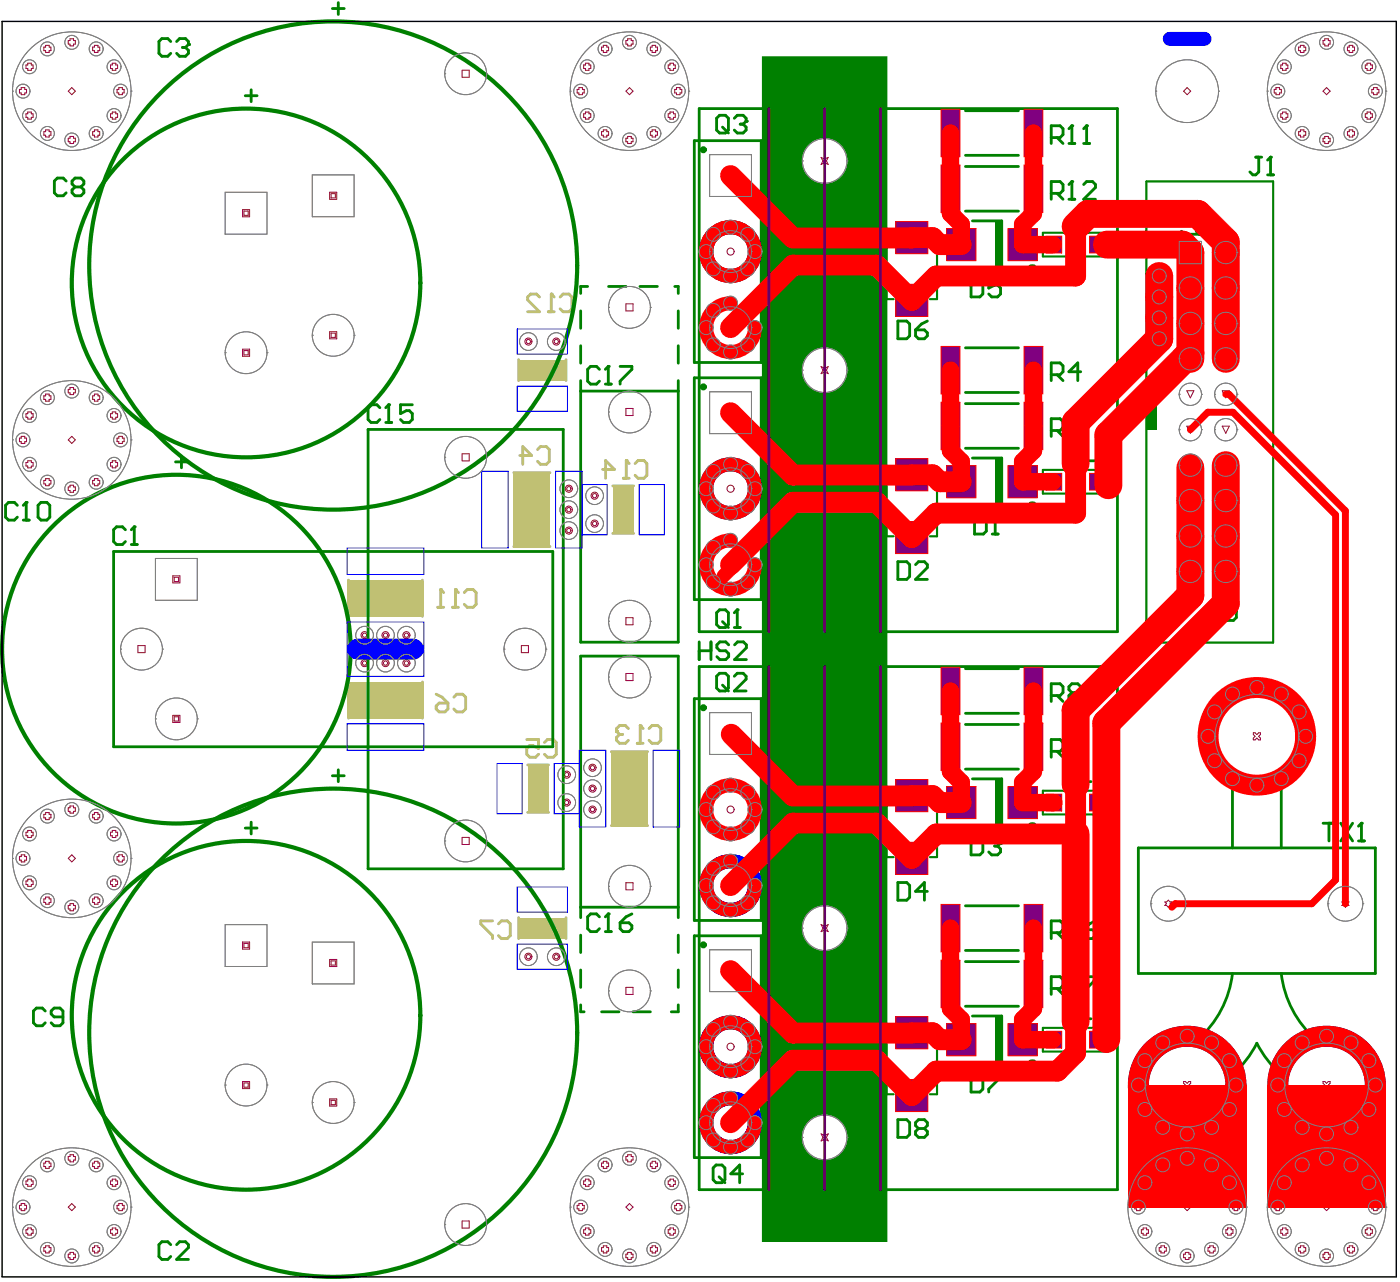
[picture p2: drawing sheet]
<svg xmlns="http://www.w3.org/2000/svg" width="167mm" height="153mm" viewBox="0 0 167 153" stroke-linecap="round" stroke-linejoin="round" font-family="sans-serif">
<g fill="none" stroke="#8d0034" stroke-width=".12">
<path d="M2.3 10.7h.2v-.3h.5v.3h.2v.4h-.2v.2h-.5v-.2h-.2zM3.3 7.5h.4v.2h.2v.5h-.2v.2h-.4v-.2h-.2v-.5h.2zM3.3 13.3h.4v.3h.2v.4h-.2v.2h-.4v-.2h-.2v-.4h.2zM5.2 5.6h.2v-.2h.5v.2h.2v.4h-.2v.2h-.5v-.2h-.2zM5.2 15.7h.2v-.2h.5v.2h.2v.4h-.2v.2h-.5v-.2h-.2zM8.3 4.6h.5v.2h.2v.5h-.2v.2h-.5v-.2h-.2v-.5h.2zM8.3 16.3h.5v.2h.2v.4h-.2v.2h-.5v-.2h-.2v-.4h.2zM8.6 10.4l.4 .5-.4 .4-.5-.4zM11.3 15.5h.4v.2h.2v.4h-.2v.2h-.4v-.2h-.3v-.4h.3zM11.3 5.4h.4v.2h.2v.4h-.2v.2h-.4v-.2h-.3v-.4h.3zM13.4 13.3h.4v.3h.2v.4h-.2v.2h-.4v-.2h-.2v-.4h.2zM13.4 7.5h.4v.2h.2v.5h-.2v.2h-.4v-.2h-.2v-.5h.2z"/>
<path d="M14 10.7h.2v-.3h.4v.3h.2v.4h-.2v.2h-.4v-.2h-.2zM55.1 8.4h.8v.8h-.8zM69 10.4h.4v.3h.2v.4h-.2v.2h-.4v-.2h-.2v-.4h.2zM69.8 13.3h.4v.3h.2v.4h-.2v.2h-.4v-.2h-.2v-.4h.2zM69.8 7.5h.4v.2h.2v.5h-.2v.2h-.4v-.2h-.2v-.5h.2zM71.9 15.5h.4v.2h.2v.4h-.2v.2h-.4v-.2h-.2v-.4h.2zM71.9 5.4h.4v.2h.2v.4h-.2v.2h-.4v-.2h-.2v-.4h.2zM74.8 16.3h.4v.2h.2v.4h-.2v.2h-.4v-.2h-.2v-.4h.2zM74.8 4.6h.4v.2h.2v.5h-.2v.2h-.4v-.2h-.2v-.5h.2zM75 10.4l.4 .5-.4 .4-.4-.4zM77.7 15.5h.4v.2h.3v.4h-.3v.2h-.4v-.2h-.2v-.4h.2zM77.7 5.4h.4v.2h.3v.4h-.3v.2h-.4v-.2h-.2v-.4h.2z"/>
<path d="M79.9 13.3h.4v.3h.2v.4h-.2v.2h-.4v-.2h-.3v-.4h.3zM79.9 7.5h.4v.2h.2v.5h-.2v.2h-.4v-.2h-.3v-.5h.3zM80.6 10.4h.5v.3h.2v.4h-.2v.2h-.5v-.2h-.2v-.4h.2zM97.9 18.8l.4 .2 .4-.2-.2 .4 .2 .4-.4-.2-.4 .2 .2-.4zM141.5 10.4l.4 .5-.4 .4-.4-.4zM152.1 10.4h.4v.3h.2v.4h-.2v.2h-.4v-.2h-.2v-.4h.2zM152.9 13.3h.4v.3h.2v.4h-.2v.2h-.4v-.2h-.2v-.4h.2zM152.9 7.5h.4v.2h.2v.5h-.2v.2h-.4v-.2h-.2v-.5h.2zM154.8 15.7h.2v-.2h.4v.2h.2v.4h-.2v.2h-.4v-.2h-.2zM154.8 5.6h.2v-.2h.4v.2h.2v.4h-.2v.2h-.4v-.2h-.2zM157.9 16.3h.4v.2h.2v.4h-.2v.2h-.4v-.2h-.2v-.4h.2zM157.9 4.6h.4v.2h.2v.5h-.2v.2h-.4v-.2h-.2v-.5h.2z"/>
<path d="M158.1 10.4l.4 .5-.4 .4-.4-.4zM160.8 15.5h.4v.2h.2v.4h-.2v.2h-.4v-.2h-.2v-.4h.2zM160.8 5.4h.4v.2h.2v.4h-.2v.2h-.4v-.2h-.2v-.4h.2zM162.9 13.3h.5v.3h.2v.4h-.2v.2h-.5v-.2h-.2v-.4h.2zM162.9 7.5h.5v.2h.2v.5h-.2v.2h-.5v-.2h-.2v-.5h.2zM163.7 10.4h.4v.3h.3v.4h-.3v.2h-.4v-.2h-.2v-.4h.2zM28.9 25h.9v.8h-.9zM29.1 25.2h.5v.5h-.5zM39.3 22.9h.8v.9h-.8zM39.3 39.5h.8v.9h-.8zM39.5 23.1h.5v.5h-.5zM39.5 39.7h.5v.5h-.5z"/>
<path d="M74.6 36.2h.8v.8h-.8zM84 29.6h.4v.2h.2v.4h-.2v.2h-.4v-.2h-.3v-.4h.3zM84 38.6h.4v.2h.2v.4h-.2v.3h-.4v-.3h-.3v-.4h.3zM84.8 27.5h.4v.2h.2v.4h-.2v.2h-.4v-.2h-.2v-.4h.2zM84.8 31.6h.4v.2h.2v.4h-.2v.3h-.4v-.3h-.2v-.4h.2zM84.8 36.6h.4v.2h.2v.4h-.2v.2h-.4v-.2h-.2v-.4h.2zM86.9 26.6h.4v.3h.2v.4h-.2v.2h-.4v-.2h-.2v-.4h.2zM86.9 32.5h.4v.2h.2v.4h-.2v.2h-.4v-.2h-.2v-.4h.2zM86.9 35.7h.4v.2h.2v.4h-.2v.2h-.4v-.2h-.2v-.4h.2zM88.9 31.6h.4v.2h.3v.4h-.3v.3h-.4v-.3h-.2v-.4h.2zM88.9 27.5h.4v.2h.3v.4h-.3v.2h-.4v-.2h-.2v-.4h.2zM89.8 38.6h.4v.2h.2v.4h-.2v.3h-.4v-.3h-.2v-.4h.2z"/>
<path d="M89.8 29.6h.4v.2h.2v.4h-.2v.2h-.4v-.2h-.2v-.4h.2zM138 32.5h.4v.2h.2v.4h-.2v.2h-.4v-.2h-.3v-.4h.3zM138 35h.4v.2h.2v.4h-.2v.2h-.4v-.2h-.3v-.4h.3zM138 37.4h.4v.3h.2v.4h-.2v.2h-.4v-.2h-.3v-.4h.3zM138 39.9h.4v.3h.2v.4h-.2v.2h-.4v-.2h-.3v-.4h.3zM141.5 38.1h.8l-.4 .9zM141.5 33.9h.8l-.4 .8zM141.5 29.7h.8l-.4 .8zM145.7 38.1h.8l-.4 .9zM145.7 33.9h.8l-.4 .8zM145.7 29.7h.8l-.4 .8zM2.5 52h.5v.2h.2v.4h-.2v.2h-.5v-.2h-.2v-.4h.2z"/>
<path d="M3.3 49.1h.4v.2h.2v.4h-.2v.2h-.4v-.2h-.2v-.4h.2zM3.3 54.9h.4v.2h.2v.4h-.2v.2h-.4v-.2h-.2v-.4h.2zM5.2 47.2h.2v-.2h.5v.2h.2v.4h-.2v.2h-.5v-.2h-.2zM5.2 57.2h.2v-.2h.5v.2h.2v.5h-.2v.2h-.5v-.2h-.2zM8.3 46.2h.5v.2h.2v.4h-.2v.2h-.5v-.2h-.2v-.4h.2zM8.3 57.8h.5v.2h.2v.4h-.2v.3h-.5v-.3h-.2v-.4h.2zM8.6 52l.4 .4-.4 .4-.5-.4zM11.3 57h.4v.2h.2v.5h-.2v.2h-.4v-.2h-.3v-.5h.3zM11.3 47h.4v.2h.2v.4h-.2v.2h-.4v-.2h-.3v-.4h.3zM13.4 54.9h.4v.2h.2v.4h-.2v.2h-.4v-.2h-.2v-.4h.2zM13.4 49.1h.4v.2h.2v.4h-.2v.2h-.4v-.2h-.2v-.4h.2zM14.2 52h.4v.2h.2v.4h-.2v.2h-.4v-.2h-.2v-.4h.2z"/>
<path d="M28.9 41.6h.9v.8h-.9zM29.1 41.8h.5v.5h-.5zM55.1 54.1h.8v.8h-.8zM74.6 48.7h.8v.8h-.8zM84 57.8h.4v.2h.2v.4h-.2v.3h-.4v-.3h-.3v-.4h.3zM84.8 40.7h.4v.2h.2v.4h-.2v.2h-.4v-.2h-.2v-.4h.2zM84.8 55.8h.4v.2h.2v.4h-.2v.2h-.4v-.2h-.2v-.4h.2zM84.8 59.9h.4v.2h.2v.4h-.2v.2h-.4v-.2h-.2v-.4h.2zM86.9 54.9h.4v.2h.2v.4h-.2v.2h-.4v-.2h-.2v-.4h.2zM86.9 41.5h.4v.2h.2v.5h-.2v.2h-.4v-.2h-.2v-.5h.2zM88.9 59.9h.4v.2h.3v.4h-.3v.2h-.4v-.2h-.2v-.4h.2zM88.9 55.8h.4v.2h.3v.4h-.3v.2h-.4v-.2h-.2v-.4h.2z"/>
<path d="M88.9 40.7h.4v.2h.3v.4h-.3v.2h-.4v-.2h-.2v-.4h.2zM89.8 57.8h.4v.2h.2v.4h-.2v.3h-.4v-.3h-.2v-.4h.2zM97.9 43.7l.4 .2 .4-.2-.2 .4 .2 .4-.4-.2-.4 .2 .2-.4zM141.5 59.2h.8l-.4 .9zM141.5 55h.8l-.4 .8zM141.5 42.3h.8l-.4 .9zM141.5 50.8h.8l-.4 .8zM141.5 46.6h.8l-.4 .8zM145.7 59.2h.8l-.4 .9zM145.7 55h.8l-.4 .8zM145.7 50.8h.8l-.4 .8zM145.7 46.6h.8l-.4 .8z"/>
<path d="M145.7 42.3h.8l-.4 .9zM16.4 76.9h.9v.9h-.9zM20.6 68.6h.8v.9h-.8zM20.8 68.8h.5v.5h-.5zM62.1 76.9h.9v.9h-.9zM74.6 73.6h.8v.8h-.8zM84 66.9h.4v.2h.2v.4h-.2v.2h-.4v-.2h-.3v-.4h.3zM84.8 64.8h.4v.2h.2v.4h-.2v.3h-.4v-.3h-.2v-.4h.2zM84.8 68.9h.4v.2h.2v.5h-.2v.2h-.4v-.2h-.2v-.5h.2zM86.7 70h.2v-.2h.4v.2h.2v.4h-.2v.2h-.4v-.2h-.2zM86.9 60.7h.4v.2h.2v.5h-.2v.2h-.4v-.2h-.2v-.5h.2zM86.9 64h.4v.2h.2v.4h-.2v.2h-.4v-.2h-.2v-.4h.2z"/>
<path d="M88.9 68.9h.4v.2h.3v.5h-.3v.2h-.4v-.2h-.2v-.5h.2zM89.8 66.9h.4v.2h.2v.4h-.2v.2h-.4v-.2h-.2v-.4h.2zM141.5 67.7h.8l-.4 .8zM141.5 63.4h.8l-.4 .9zM145.7 67.7h.8l-.4 .8zM145.7 63.4h.8l-.4 .9zM3.3 98.9h.4v.3h.2v.4h-.2v.2h-.4v-.2h-.2v-.4h.2zM5.2 97h.2v-.2h.5v.2h.2v.5h-.2v.2h-.5v-.2h-.2zM8.3 96h.5v.2h.2v.5h-.2v.2h-.5v-.2h-.2v-.5h.2zM11.3 96.8h.4v.2h.2v.5h-.2v.2h-.4v-.2h-.3v-.5h.3zM13.4 98.9h.4v.3h.2v.4h-.2v.2h-.4v-.2h-.2v-.4h.2zM20.6 85.2h.8v.9h-.8z"/>
<path d="M20.8 85.4h.5v.5h-.5zM55.1 99.8h.8v.8h-.8zM74.6 80.2h.8v.9h-.8zM84 96h.4v.2h.2v.5h-.2v.2h-.4v-.2h-.3v-.5h.3zM84.8 94h.4v.2h.2v.4h-.2v.2h-.4v-.2h-.2v-.4h.2zM84.8 98.1h.4v.2h.2v.4h-.2v.2h-.4v-.2h-.2v-.4h.2zM86.9 98.9h.4v.3h.2v.4h-.2v.2h-.4v-.2h-.2v-.4h.2zM86.9 93.1h.4v.2h.2v.5h-.2v.2h-.4v-.2h-.2v-.5h.2zM88.9 98.1h.4v.2h.3v.4h-.3v.2h-.4v-.2h-.2v-.4h.2zM88.9 94h.4v.2h.3v.4h-.3v.2h-.4v-.2h-.2v-.4h.2zM89.8 96h.4v.2h.2v.5h-.2v.2h-.4v-.2h-.2v-.5h.2zM143.8 87.3h.4v.2h.2v.4h-.2v.3h-.4v-.3h-.2v-.4h.2z"/>
<path d="M144.6 84.4h.4v.2h.2v.4h-.2v.2h-.4v-.2h-.3v-.4h.3zM144.6 90.2h.4v.2h.2v.5h-.2v.2h-.4v-.2h-.3v-.5h.3zM146.7 82.3h.4v.2h.2v.4h-.2v.2h-.4v-.2h-.2v-.4h.2zM146.7 92.4h.4v.2h.2v.4h-.2v.2h-.4v-.2h-.2v-.4h.2zM149.4 87.3h.2l.2 .2 .2-.2h.2v.2l-.2 .2 .2 .2v.3h-.2l-.2-.3-.2 .3h-.2v-.3l.2-.2-.2-.2zM149.6 93.1h.4v.2h.2v.5h-.2v.2h-.4v-.2h-.2v-.5h.2zM149.6 81.5h.4v.2h.2v.4h-.2v.2h-.4v-.2h-.2v-.4h.2zM152.5 92.4h.4v.2h.2v.4h-.2v.2h-.4v-.2h-.2v-.4h.2zM152.5 82.3h.4v.2h.2v.4h-.2v.2h-.4v-.2h-.2v-.4h.2zM154.6 90.2h.5v.2h.2v.5h-.2v.2h-.5v-.2h-.2v-.5h.2zM154.6 84.4h.5v.2h.2v.4h-.2v.2h-.5v-.2h-.2v-.4h.2zM155.4 87.3h.4v.2h.2v.4h-.2v.3h-.4v-.3h-.2v-.4h.2z"/>
<path d="M2.5 101.9h.5v.2h.2v.4h-.2v.2h-.5v-.2h-.2v-.4h.2zM3.3 104.8h.4v.2h.2v.4h-.2v.2h-.4v-.2h-.2v-.4h.2zM5.2 107.1h.2v-.2h.5v.2h.2v.4h-.2v.2h-.5v-.2h-.2zM8.3 107.7h.5v.2h.2v.4h-.2v.2h-.5v-.2h-.2v-.4h.2zM8.6 101.9l.4 .4-.4 .4-.5-.4zM11.3 106.9h.4v.2h.2v.4h-.2v.2h-.4v-.2h-.3v-.4h.3zM13.4 104.8h.4v.2h.2v.4h-.2v.2h-.4v-.2h-.2v-.4h.2zM14.2 101.9h.4v.2h.2v.4h-.2v.2h-.4v-.2h-.2v-.4h.2zM28.9 112.2h.9v.9h-.9zM29.1 112.4h.5v.5h-.5zM39.3 114.3h.8v.9h-.8zM39.5 114.5h.5v.5h-.5z"/>
<path d="M74.6 105.2h.8v.8h-.8zM74.6 117.6h.8v.9h-.8zM84 105.1h.4v.2h.2v.4h-.2v.2h-.4v-.2h-.3v-.4h.3zM84.8 103h.4v.3h.2v.4h-.2v.2h-.4v-.2h-.2v-.4h.2zM84.8 107.2h.4v.2h.2v.4h-.2v.2h-.4v-.2h-.2v-.4h.2zM86.9 102.2h.4v.2h.2v.4h-.2v.2h-.4v-.2h-.2v-.4h.2zM86.9 108h.4v.2h.2v.4h-.2v.3h-.4v-.3h-.2v-.4h.2zM88.7 107.4h.2v-.2h.4v.2h.3v.4h-.3v.2h-.4v-.2h-.2zM89.8 105.1h.4v.2h.2v.4h-.2v.2h-.4v-.2h-.2v-.4h.2zM97.9 110.2l.4 .2 .4-.2-.2 .4 .2 .4-.4-.2-.4 .2 .2-.4zM138.8 107.5h.2l.3-.2 .2 .2h.2l-.2 .2 .2 .2h-.2l-.2 .2-.3-.2h-.2l.2-.2zM159.9 107.5h.2l.3-.2 .2 .2h.2l-.2 .2 .2 .2h-.2l-.2 .2-.3-.2h-.2l.2-.2z"/>
<path d="M5.2 138.6h.2v-.2h.5v.2h.2v.4h-.2v.2h-.5v-.2h-.2zM8.3 137.6h.5v.2h.2v.4h-.2v.2h-.5v-.2h-.2v-.4h.2zM11.3 138.4h.4v.2h.2v.4h-.2v.2h-.4v-.2h-.3v-.4h.3zM28.9 128.9h.9v.8h-.9zM29.1 129h.5v.5h-.5zM39.3 130.9h.8v.9h-.8zM39.5 131.1h.5v.5h-.5zM71.9 138.4h.4v.2h.2v.4h-.2v.2h-.4v-.2h-.2v-.4h.2zM74.8 137.6h.4v.2h.2v.4h-.2v.2h-.4v-.2h-.2v-.4h.2zM77.7 138.4h.4v.2h.3v.4h-.3v.2h-.4v-.2h-.2v-.4h.2zM84 124.3h.4v.2h.2v.4h-.2v.2h-.4v-.2h-.3v-.4h.3zM84 133.4h.4v.2h.2v.4h-.2v.2h-.4v-.2h-.3v-.4h.3z"/>
<path d="M84.8 122.2h.4v.2h.2v.5h-.2v.2h-.4v-.2h-.2v-.5h.2zM84.8 126.4h.4v.2h.2v.4h-.2v.2h-.4v-.2h-.2v-.4h.2zM84.8 131.3h.4v.2h.2v.4h-.2v.2h-.4v-.2h-.2v-.4h.2zM84.8 135.4h.4v.2h.2v.4h-.2v.3h-.4v-.3h-.2v-.4h.2zM86.7 127.4h.2v-.2h.4v.2h.2v.4h-.2v.2h-.4v-.2h-.2zM86.9 121.4h.4v.2h.2v.4h-.2v.2h-.4v-.2h-.2v-.4h.2zM86.9 130.4h.4v.3h.2v.4h-.2v.2h-.4v-.2h-.2v-.4h.2zM86.9 136.3h.4v.2h.2v.4h-.2v.2h-.4v-.2h-.2v-.4h.2zM88.9 135.4h.4v.2h.3v.4h-.3v.3h-.4v-.3h-.2v-.4h.2zM88.9 126.4h.4v.2h.3v.4h-.3v.2h-.4v-.2h-.2v-.4h.2zM88.9 122.2h.4v.2h.3v.5h-.3v.2h-.4v-.2h-.2v-.5h.2zM89.8 133.4h.4v.2h.2v.4h-.2v.2h-.4v-.2h-.2v-.4h.2z"/>
<path d="M89.8 124.3h.4v.2h.2v.4h-.2v.2h-.4v-.2h-.2v-.4h.2zM97.9 135.1l.4 .2 .4-.2-.2 .4 .2 .4-.4-.2-.4 .2 .2-.4zM135.5 128.9h.4v.2h.2v.4h-.2v.2h-.4v-.2h-.2v-.4h.2zM136.2 126h.5v.2h.2v.4h-.2v.2h-.5v-.2h-.2v-.4h.2zM136.2 131.8h.5v.2h.2v.4h-.2v.2h-.5v-.2h-.2v-.4h.2zM138.4 123.8h.4v.2h.2v.5h-.2v.2h-.4v-.2h-.2v-.5h.2zM138.4 133.9h.4v.2h.2v.4h-.2v.2h-.4v-.2h-.2v-.4h.2zM138.4 138.4h.4v.2h.2v.4h-.2v.2h-.4v-.2h-.2v-.4h.2zM141.1 128.9h.2l.2 .2 .2-.2h.2v.2l-.2 .2 .2 .2v.2h-.2l-.2-.2-.2 .2h-.2v-.2l.2-.2-.2-.2zM141.3 123h.4v.3h.2v.4h-.2v.2h-.4v-.2h-.2v-.4h.2zM141.3 134.7h.4v.2h.2v.4h-.2v.2h-.4v-.2h-.2v-.4h.2zM141.3 137.6h.4v.2h.2v.4h-.2v.2h-.4v-.2h-.2v-.4h.2z"/>
<path d="M144.2 133.9h.4v.2h.2v.4h-.2v.2h-.4v-.2h-.2v-.4h.2zM144.2 123.8h.4v.2h.2v.5h-.2v.2h-.4v-.2h-.2v-.5h.2zM144.2 138.4h.4v.2h.2v.4h-.2v.2h-.4v-.2h-.2v-.4h.2zM146.3 131.8h.4v.2h.3v.4h-.3v.2h-.4v-.2h-.2v-.4h.2zM146.3 126h.4v.2h.3v.4h-.3v.2h-.4v-.2h-.2v-.4h.2zM147.1 128.9h.4v.2h.2v.4h-.2v.2h-.4v-.2h-.2v-.4h.2zM152.1 128.9h.4v.2h.2v.4h-.2v.2h-.4v-.2h-.2v-.4h.2zM152.9 131.8h.4v.2h.2v.4h-.2v.2h-.4v-.2h-.2v-.4h.2zM152.9 126h.4v.2h.2v.4h-.2v.2h-.4v-.2h-.2v-.4h.2zM155 133.9h.4v.2h.2v.4h-.2v.2h-.4v-.2h-.2v-.4h.2zM155 123.8h.4v.2h.2v.5h-.2v.2h-.4v-.2h-.2v-.5h.2zM155 138.4h.4v.2h.2v.4h-.2v.2h-.4v-.2h-.2v-.4h.2z"/>
<path d="M157.7 128.9h.2l.2 .2 .2-.2h.2v.2l-.2 .2 .2 .2v.2h-.2l-.2-.2-.2 .2h-.2v-.2l.2-.2-.2-.2zM157.9 134.7h.4v.2h.2v.4h-.2v.2h-.4v-.2h-.2v-.4h.2zM157.9 123h.4v.3h.2v.4h-.2v.2h-.4v-.2h-.2v-.4h.2zM157.9 137.6h.4v.2h.2v.4h-.2v.2h-.4v-.2h-.2v-.4h.2zM160.8 133.9h.4v.2h.2v.4h-.2v.2h-.4v-.2h-.2v-.4h.2zM160.8 123.8h.4v.2h.2v.5h-.2v.2h-.4v-.2h-.2v-.5h.2zM160.8 138.4h.4v.2h.2v.4h-.2v.2h-.4v-.2h-.2v-.4h.2zM162.9 131.8h.5v.2h.2v.4h-.2v.2h-.5v-.2h-.2v-.4h.2zM162.9 126h.5v.2h.2v.4h-.2v.2h-.5v-.2h-.2v-.4h.2zM163.7 128.9h.4v.2h.2v.4h-.2v.2h-.4v-.2h-.2v-.4h.2zM2.5 143.4h.5v.2h.2v.4h-.2v.3h-.5v-.3h-.2v-.4h.2zM3.1 140.7h.2v-.2h.4v.2h.2v.4h-.2v.2h-.4v-.2h-.2z"/>
<path d="M3.3 146.3h.4v.2h.2v.5h-.2v.2h-.4v-.2h-.2v-.5h.2zM5.2 148.7h.2v-.3h.5v.3h.2v.4h-.2v.2h-.5v-.2h-.2zM8.3 149.2h.5v.2h.2v.5h-.2v.2h-.5v-.2h-.2v-.5h.2zM8.6 143.4l.4 .4-.4 .5-.5-.5zM11.3 148.4h.4v.3h.2v.4h-.2v.2h-.4v-.2h-.3v-.4h.3zM13.2 140.7h.2v-.2h.4v.2h.2v.4h-.2v.2h-.4v-.2h-.2zM13.4 146.3h.4v.2h.2v.5h-.2v.2h-.4v-.2h-.2v-.5h.2zM14.2 143.4h.4v.2h.2v.4h-.2v.3h-.4v-.3h-.2v-.4h.2zM55.1 145.5h.8v.8h-.8zM69 143.4h.4v.2h.2v.4h-.2v.3h-.4v-.3h-.2v-.4h.2zM69.8 146.3h.4v.2h.2v.5h-.2v.2h-.4v-.2h-.2v-.5h.2zM69.8 140.5h.4v.2h.2v.4h-.2v.2h-.4v-.2h-.2v-.4h.2z"/>
<path d="M71.9 148.4h.4v.3h.2v.4h-.2v.2h-.4v-.2h-.2v-.4h.2zM74.8 149.2h.4v.2h.2v.5h-.2v.2h-.4v-.2h-.2v-.5h.2zM75 143.4l.4 .4-.4 .5-.4-.5zM77.7 148.4h.4v.3h.3v.4h-.3v.2h-.4v-.2h-.2v-.4h.2zM79.9 146.3h.4v.2h.2v.5h-.2v.2h-.4v-.2h-.3v-.5h.3zM79.9 140.5h.4v.2h.2v.4h-.2v.2h-.4v-.2h-.3v-.4h.3zM80.6 143.4h.5v.2h.2v.4h-.2v.3h-.5v-.3h-.2v-.4h.2zM135.5 143.4h.4v.2h.2v.4h-.2v.3h-.4v-.3h-.2v-.4h.2zM136.2 146.3h.5v.2h.2v.5h-.2v.2h-.5v-.2h-.2v-.5h.2zM136.2 140.5h.5v.2h.2v.4h-.2v.2h-.5v-.2h-.2v-.4h.2zM138.4 148.4h.4v.3h.2v.4h-.2v.2h-.4v-.2h-.2v-.4h.2zM141.3 149.2h.4v.2h.2v.5h-.2v.2h-.4v-.2h-.2v-.5h.2z"/>
<path d="M141.5 143.4l.4 .4-.4 .5-.4-.5zM144.2 148.4h.4v.3h.2v.4h-.2v.2h-.4v-.2h-.2v-.4h.2zM146.3 146.3h.4v.2h.3v.5h-.3v.2h-.4v-.2h-.2v-.5h.2zM146.3 140.5h.4v.2h.3v.4h-.3v.2h-.4v-.2h-.2v-.4h.2zM147.1 143.4h.4v.2h.2v.4h-.2v.3h-.4v-.3h-.2v-.4h.2zM152.1 143.4h.4v.2h.2v.4h-.2v.3h-.4v-.3h-.2v-.4h.2zM152.9 146.3h.4v.2h.2v.5h-.2v.2h-.4v-.2h-.2v-.5h.2zM152.9 140.5h.4v.2h.2v.4h-.2v.2h-.4v-.2h-.2v-.4h.2zM155 148.4h.4v.3h.2v.4h-.2v.2h-.4v-.2h-.2v-.4h.2zM157.9 149.2h.4v.2h.2v.5h-.2v.2h-.4v-.2h-.2v-.5h.2zM158.1 143.4l.4 .4-.4 .5-.4-.5zM160.8 148.4h.4v.3h.2v.4h-.2v.2h-.4v-.2h-.2v-.4h.2z"/>
<path d="M162.9 146.3h.5v.2h.2v.5h-.2v.2h-.5v-.2h-.2v-.5h.2zM162.9 140.5h.5v.2h.2v.4h-.2v.2h-.5v-.2h-.2v-.4h.2zM163.7 143.4h.4v.2h.3v.4h-.3v.3h-.4v-.3h-.2v-.4h.2z"/>
<circle cx="87.1" cy="39" r=".42"/>
<circle cx="87.1" cy="30" r=".42"/>
<circle cx="87.1" cy="20.9" r=".42"/>
<circle cx="63" cy="40.7" r=".42"/>
<circle cx="63" cy="40.7" r=".25"/>
<circle cx="66.3" cy="40.7" r=".42"/>
<circle cx="66.3" cy="40.7" r=".25"/>
<circle cx="67.8" cy="58.2" r=".42"/>
<circle cx="67.8" cy="58.2" r=".25"/>
<circle cx="70.9" cy="59.1" r=".42"/>
<circle cx="70.9" cy="59.1" r=".25"/>
<circle cx="87.1" cy="49.2" r=".42"/>
<circle cx="87.1" cy="58.2" r=".42"/>
<circle cx="43.5" cy="75.7" r=".42"/>
<circle cx="43.5" cy="79" r=".42"/>
<circle cx="43.5" cy="79" r=".25"/>
<circle cx="43.5" cy="75.7" r=".25"/>
<circle cx="45.9" cy="75.7" r=".42"/>
<circle cx="45.9" cy="79" r=".42"/>
<circle cx="45.9" cy="79" r=".25"/>
<circle cx="45.9" cy="75.7" r=".25"/>
<circle cx="48.4" cy="79" r=".42"/>
<circle cx="48.4" cy="75.7" r=".42"/>
<circle cx="48.4" cy="79" r=".25"/>
<circle cx="48.4" cy="75.7" r=".25"/>
<circle cx="67.8" cy="63.2" r=".42"/>
<circle cx="67.8" cy="60.7" r=".42"/>
<circle cx="67.8" cy="63.2" r=".25"/>
<circle cx="67.8" cy="60.7" r=".25"/>
<circle cx="70.9" cy="62.4" r=".42"/>
<circle cx="70.9" cy="62.4" r=".25"/>
<circle cx="87.1" cy="67.3" r=".42"/>
<circle cx="67.5" cy="92.3" r=".42"/>
<circle cx="67.5" cy="95.6" r=".42"/>
<circle cx="67.5" cy="92.3" r=".25"/>
<circle cx="67.5" cy="95.6" r=".25"/>
<circle cx="70.6" cy="91.5" r=".42"/>
<circle cx="70.6" cy="96.5" r=".42"/>
<circle cx="70.6" cy="94" r=".42"/>
<circle cx="70.6" cy="96.5" r=".25"/>
<circle cx="70.6" cy="91.5" r=".25"/>
<circle cx="70.6" cy="94" r=".25"/>
<circle cx="87.1" cy="96.5" r=".42"/>
<circle cx="87.1" cy="87.4" r=".42"/>
<circle cx="63" cy="114" r=".42"/>
<circle cx="63" cy="114" r=".25"/>
<circle cx="66.3" cy="114" r=".42"/>
<circle cx="66.3" cy="114" r=".25"/>
<circle cx="87.1" cy="105.5" r=".42"/>
<circle cx="87.1" cy="115.7" r=".42"/>
<circle cx="87.1" cy="133.8" r=".42"/>
<circle cx="87.1" cy="124.7" r=".42"/>
</g>
<g fill="#800080">
<path d="M112.2 114.4h2.2v5.7h-2.2z" fill-rule="evenodd"/>
<path d="M112.2 86.2h2.2v5.6h-2.2z" fill-rule="evenodd"/>
<path d="M112.2 41.3h2.2v5.6h-2.2z" fill-rule="evenodd"/>
<path d="M112.2 19.7h2.2v5.6h-2.2z" fill-rule="evenodd"/>
<path d="M122.1 114.4h2.2v5.7h-2.2z" fill-rule="evenodd"/>
<path d="M122.1 86.2h2.2v5.6h-2.2z" fill-rule="evenodd"/>
<path d="M122.1 41.3h2.2v5.6h-2.2z" fill-rule="evenodd"/>
<path d="M122.1 19.7h2.2v5.6h-2.2z" fill-rule="evenodd"/>
<path d="M112.2 79.5h2.2v5.7h-2.2z" fill-rule="evenodd"/>
<path d="M112.2 107.8h2.2v5.6h-2.2z" fill-rule="evenodd"/>
<path d="M112.2 47.9h2.2v5.7h-2.2z" fill-rule="evenodd"/>
<path d="M112.2 13h2.2v5.7h-2.2z" fill-rule="evenodd"/>
<path d="M122.1 79.5h2.2v5.7h-2.2z" fill-rule="evenodd"/>
<path d="M122.1 107.8h2.2v5.6h-2.2z" fill-rule="evenodd"/>
<path d="M122.1 47.9h2.2v5.7h-2.2z" fill-rule="evenodd"/>
<path d="M122.1 13h2.2v5.7h-2.2z" fill-rule="evenodd"/>
<path d="M129.9 56.4h1.8v2h-1.8z" fill-rule="evenodd"/>
<path d="M106.8 128.6h3.8v3.8h-3.8z" fill-rule="evenodd"/>
<path d="M106.8 100.4h3.8v3.8h-3.8z" fill-rule="evenodd"/>
<path d="M106.8 54.7h3.8v3.8h-3.8z" fill-rule="evenodd"/>
<path d="M106.8 62.1h3.8v3.9h-3.8z" fill-rule="evenodd"/>
<path d="M106.8 33.9h3.8v3.8h-3.8z" fill-rule="evenodd"/>
<path d="M120.1 122h3.5v3.8h-3.5z" fill-rule="evenodd"/>
<path d="M120.1 55.5h3.5v3.8h-3.5z" fill-rule="evenodd"/>
<path d="M120.1 27.2h3.5v3.9h-3.5z" fill-rule="evenodd"/>
<path d="M129.9 122.9h1.8v2h-1.8z" fill-rule="evenodd"/>
<path d="M129.9 94.6h1.8v2h-1.8z" fill-rule="evenodd"/>
<path d="M129.9 28.1h1.8v2h-1.8z" fill-rule="evenodd"/>
<path d="M106.8 121.1h3.8v3.9h-3.8z" fill-rule="evenodd"/>
<path d="M106.8 92.9h3.8v3.8h-3.8z" fill-rule="evenodd"/>
<path d="M106.8 26.4h3.8v3.8h-3.8z" fill-rule="evenodd"/>
<path d="M120.1 93.7h3.5v3.8h-3.5z" fill-rule="evenodd"/>
<path d="M124.7 56.4h1.8v2h-1.8z" fill-rule="evenodd"/>
<path d="M124.7 122.9h1.8v2h-1.8z" fill-rule="evenodd"/>
<path d="M112.8 122h3.5v3.8h-3.5z" fill-rule="evenodd"/>
<path d="M124.7 94.6h1.8v2h-1.8z" fill-rule="evenodd"/>
<path d="M112.8 55.5h3.5v3.8h-3.5z" fill-rule="evenodd"/>
<path d="M124.7 28.1h1.8v2h-1.8z" fill-rule="evenodd"/>
<path d="M112.8 27.2h3.5v3.9h-3.5z" fill-rule="evenodd"/>
<path d="M112.8 93.7h3.5v3.8h-3.5z" fill-rule="evenodd"/>
</g>
<g fill="none" stroke="#c0c073" stroke-width=".33">
<path d="M61.2 56.3h4.4M61.8 42.9v2.5M67.5 42.9v2.5M73 57.9h2.5M41.5 69.1v4.3M50.3 69.1v4.3M61.2 65.1h4.4M73 63.6h2.5M41.5 81.3v4.3M50.3 81.3v4.3M62.9 96.8h2.5M62.9 91.1h2.5"/>
<path d="M72.9 98.4h4.3M72.9 89.6h4.3M61.8 109.3v2.5M67.5 109.3v2.5"/>
</g>
<g fill="#c0c073">
<path d="M61.8 109.3h5.7v2.5h-5.7z" fill-rule="evenodd"/>
<path d="M61.2 56.3h4.4v8.8h-4.4z" fill-rule="evenodd"/>
<path d="M61.8 42.9h5.7v2.5h-5.7z" fill-rule="evenodd"/>
<path d="M73 57.9h2.5v5.7h-2.5z" fill-rule="evenodd"/>
<path d="M62.9 91.1h2.5v5.7h-2.5z" fill-rule="evenodd"/>
<path d="M72.9 89.6h4.3v8.8h-4.3z" fill-rule="evenodd"/>
<path d="M41.5 81.3h8.8v4.3h-8.8z" fill-rule="evenodd"/>
<path d="M41.5 69.1h8.8v4.3h-8.8z" fill-rule="evenodd"/>
</g>
<path d="M76 88.6h.7M76.3 86.5v2.1M77.4 86.8l.3-.3h.7l.4 .3v1.4l-.4 .4h-.7l-.3-.4" fill="none" stroke="#c0c073" stroke-width=".34"/>
<circle cx="76.3" cy="86.5" r=".17" fill="#c0c073"/>
<path d="M74.9 86.8l-.4-.3h-.7l-.3 .3v.4M76.3 86.5l.4 .3" fill="none" stroke="#c0c073" stroke-width=".34"/>
<circle cx="73.5" cy="87.2" r=".17" fill="#c0c073"/>
<path d="M53.9 72.4h.7M54.3 70.3v2.1M55.3 70.6l.4-.3h.7l.3 .3v1.4l-.3 .4h-.7l-.4-.4M52 82.7l.7 .4 .7 .7M52.3 83.8h1.1v.7l-.4 .3h-.7l-.3-.3v-.4zM54.1 83.1l.3-.4h.7l.4 .4v1.4l-.4 .3h-.7l-.3-.3M73.5 87.2l.3 .3M73.8 87.5h.4M73.8 87.5l-.3 .4v.3l.3 .4h.7l.4-.4" fill="none" stroke="#c0c073" stroke-width=".34"/>
<circle cx="54.3" cy="70.3" r=".17" fill="#c0c073"/>
<path d="M52.2 72.4h.7M52.5 70.3v2.1M54.3 70.3l.3 .3" fill="none" stroke="#c0c073" stroke-width=".34"/>
<circle cx="52.5" cy="70.3" r=".17" fill="#c0c073"/>
<path d="M65.4 37.1h.7M65.7 35v2.1M66.8 35.4l.3-.4h.7l.4 .4v1.4l-.4 .3h-.7l-.3-.3M52.5 70.3l.4 .3M62.8 88.1h1.4v1.1l-.7-.4h-.4l-.3 .4v.7l.3 .3h.7l.4-.3M64.9 88.5l.3-.4h.8l.3 .4v1.4l-.3 .3h-.8l-.3-.3" fill="none" stroke="#c0c073" stroke-width=".34"/>
<circle cx="65.7" cy="35" r=".17" fill="#c0c073"/>
<path d="M64.3 35.4l-.4-.4h-.7l-.3 .4v.3l1.4 1.4h-1.4M65.7 35l.4 .4M62 54.3h1.4l-1.1-1.1v2.1M64.1 53.6l.3-.4h.7l.4 .4v1.4l-.4 .3h-.7l-.3-.3M74.3 57h.7M74.6 54.9v2.1M75.7 55.2l.3-.3h.8l.3 .3v1.4l-.3 .4h-.8l-.3-.4M58.7 109.7h-1.4v.4l1.4 1.4v.3M59.4 110.1l.4-.4h.7l.3 .4v1.4l-.3 .3h-.7l-.4-.3" fill="none" stroke="#c0c073" stroke-width=".34"/>
<circle cx="74.6" cy="54.9" r=".17" fill="#c0c073"/>
<path d="M71.8 55.9h1.4l-1-1v2.1M74.6 54.9l.4 .3" fill="none" stroke="#c0c073" stroke-width=".34"/>
<g fill="none" stroke="#c0c073" stroke-width=".33">
<circle cx="98.3" cy="19.2" r="6"/>
<circle cx="98.3" cy="44.1" r="6"/>
<circle cx="98.3" cy="110.6" r="6"/>
<circle cx="98.3" cy="135.5" r="6"/>
</g>
<path d="M90.8 6.7h15v141.3h-15zM95.4 19.2a2.92 2.92 0 0 0 5.8 0 2.92 2.92 0 0 0-5.8 0zM95.4 44.1a2.92 2.92 0 0 0 5.8 0 2.92 2.92 0 0 0-5.8 0zM95.4 110.6a2.92 2.92 0 0 0 5.8 0 2.92 2.92 0 0 0-5.8 0zM95.4 135.5a2.92 2.92 0 0 0 5.8 0 2.92 2.92 0 0 0-5.8 0z" fill="#008000"/>
<g fill="none" stroke="#008000" stroke-width=".33">
<path d="M82.8 16.8h8.8v26.4h-8.8zM83.3 12.9h49.9v62.4h-49.9zM90.7 16.8v26.4M115.1 18.5h6.3M115.1 19.8h6.3M115.1 13.2h6.3M69.2 37v2.1M70 34.1h-.8v.9M72.5 34.1h2.1M76.3 34.1h2M80.4 34.1h.4v.9M80.8 37v2.1"/>
<path d="M115.1 25.2h6.3M115.9 26.3h3.5v5.7h-3.5M43.9 51.2h23.2v52.3h-23.2zM69.2 41.2v2.1M69.2 45.4v31.1h11.6v-31.1M69.2 46.6h11.6M80.8 41.2v2.1M82.8 45h8.8v26.4h-8.8zM90.7 45v26.4M115.1 53.4h6.3M115.1 48.1h6.3M115.1 46.8h6.3"/>
<path d="M115.1 41.4h6.3M115.9 54.6h3.5v5.6h-3.5M13.5 65.7h52.4v23.3h-52.4zM83.3 79.4h49.9v62.4h-49.9zM115.1 79.7h6.3M82.8 83.2h8.8v26.5h-8.8zM90.7 83.2v26.5M115.1 91.6h6.3M115.1 86.3h6.3M115.1 85h6.3M115.9 92.8h3.5v5.7h-3.5M146.9 92.7v8.3"/>
<path d="M152.7 92.7v8.3M69.2 119.7v.9h.4M69.2 109.3v-31.1h11.6v31.1M69.2 111.4v2.1M69.2 115.6v2.1M69.2 108.1h11.6M80.8 119.7v.9h-.8M80.8 111.4v2.1M80.8 115.6v2.1M82.8 111.5h8.8v26.4h-8.8zM90.7 111.5v26.4M115.1 119.9h6.3"/>
<path d="M115.1 113.2h6.3M115.1 114.6h6.3M115.1 107.9h6.3M135.7 101h28.2v15h-28.2zM71.7 120.6h2.1M75.4 120.6h2.1M115.9 121.1h3.5v5.6h-3.5"/>
</g>
<path d="M106.5 28.5h-.8v7.1h.8M110.8 28.5h.9v7.1h-.9M124.3 27.7h7.8v2.9h-7.8zM106.5 56.7h-.8v7.2h.8M110.8 56.7h.9v7.2h-.9M124.3 56h7.8v2.8h-7.8zM106.5 94.9h-.8v7.2h.8M110.8 94.9h.9v7.2h-.9M124.3 94.2h7.8v2.8h-7.8zM106.5 123.2h-.8v7.2h.8M110.8 123.2h.9v7.2h-.9M124.3 122.5h7.8v2.8h-7.8z" fill="none" stroke="#008000" stroke-width=".25"/>
<path d="M136.6 21.6h15.2v55h-15.2z" fill="none" stroke="#008000" stroke-width=".21"/>
<g fill="#008000">
<path d="M118.6 54.6h.9v5.6h-.9z" fill-rule="evenodd"/>
<path d="M136.6 47h1.3v4.2h-1.3z" fill-rule="evenodd"/>
<path d="M118.6 121.1h.9v5.6h-.9z" fill-rule="evenodd"/>
<path d="M118.6 92.8h.9v5.7h-.9z" fill-rule="evenodd"/>
<path d="M118.6 26.3h.9v5.7h-.9z" fill-rule="evenodd"/>
</g>
<path d="M20.9 55h1.4M21.6 54.3v1.4M14.9 63.1l-.3-.3h-.7l-.4 .3v1.4l.4 .4h.7l.3-.4M15.7 64.9h.7M16 62.8v2.1" fill="none" stroke="#008000" stroke-width=".34"/>
<circle cx="16" cy="62.8" r=".17" fill="#008000"/>
<path d="M16 62.8l-.3 .3M115.7 99.8h1.1l.3 .3v1.4l-.3 .4h-1.1zM117.8 100.1l.4-.3h.7l.4 .3v.4" fill="none" stroke="#008000" stroke-width=".34"/>
<circle cx="119.3" cy="100.5" r=".17" fill="#008000"/>
<path d="M129 52.8v2.1h1.4M131.1 54.9h.7M131.5 52.8v2.1M118.6 100.8h.3M118.9 100.8l.4 .4v.3l-.4 .4h-.7l-.4-.4M119.3 100.5l-.4 .3" fill="none" stroke="#008000" stroke-width=".34"/>
<circle cx="131.5" cy="52.8" r=".17" fill="#008000"/>
<path d="M149.7 18.7h.7M150 18.7v1.8l-.3 .3h-.4l-.3-.3M151.4 18.7v2.1M151.1 20.8h.7M131.5 52.8l-.4 .3" fill="none" stroke="#008000" stroke-width=".34"/>
<circle cx="151.4" cy="18.7" r=".17" fill="#008000"/>
<g fill="none" stroke="#008000" stroke-width=".34">
<path d="M29.2 11.4h1.4M29.9 10.7v1.4M39.6 1h1.4M40.3 .3v1.4M92.1 9.6v2.1M92.1 10.6h1.4M93.5 9.6v2.1M95.6 9.9l-.4-.3h-.7l-.3 .3v.4l.3 .3h.7l.4 .4v.3l-.4 .4h-.7l-.3-.4M96.3 11.7h.7M96.6 9.6v2.1M151.4 18.7l-.3 .4M7.9 21.6l-.4-.4h-.7l-.3 .4v1.4l.3 .3h.7l.4-.3"/>
<path d="M8.9 22.3l-.3-.4v-.3l.3-.4h.7l.4 .4v.3l-.4 .4M8.9 22.3l-.3 .3v.4l.3 .3h.7l.4-.3v-.4l-.4-.3M8.9 22.3h.7M29.2 98.7h1.4M29.9 98v1.4M39.6 92.4h1.4M40.3 91.7v1.4"/>
</g>
<circle cx="96.6" cy="9.6" r=".17" fill="#008000"/>
<path d="M96.6 9.6l-.3 .3M116.2 61.5h1l.4 .4v1.4l-.4 .3h-1zM118.3 63.6h.7M118.6 61.5v2.1M107 105.2h1.1l.3 .3v1.4l-.3 .4h-1.1zM110.5 106.2h-1.4l1.1-1v2.1M115.7 128h1.1l.3 .4v1.4l-.3 .3h-1.1zM117.8 128h1.5v.4l-1.5 1.4v.3" fill="none" stroke="#008000" stroke-width=".34"/>
<circle cx="118.6" cy="61.5" r=".17" fill="#008000"/>
<path d="M115.7 33.3h1.1l.3 .3v1.4l-.3 .4h-1.1zM119.3 33.3h-1.5v1l.8-.3h.3l.4 .3v.7l-.4 .4h-.7l-.4-.4M140.8 27.6v.7M140.8 27.9h2.1M118.6 61.5l-.3 .4M145.6 72.5h1.4l.4 .4v.7l-.4 .3h-1.4l-.3-.3v-.7zM147 70.4l.4 .4v.7l-.4 .3h-.3l-1.4-1.4v1.4M128.6 91v2.1h1.4M130.7 91.4l.4-.4h.7l.3 .4v.3l-1.4 1.4h1.4" fill="none" stroke="#008000" stroke-width=".34"/>
<circle cx="142.9" cy="27.9" r=".17" fill="#008000"/>
<path d="M142.6 27.6l.3 .3M157.7 98.1h1.4M158.4 98.1v2.1M159.8 98.1l1.4 2.1M161.2 98.1l-1.4 2.1M162.3 98.1v2.1M161.9 100.2h.7" fill="none" stroke="#008000" stroke-width=".34"/>
<circle cx="162.3" cy="98.1" r=".17" fill="#008000"/>
<g fill="none" stroke="#008000" stroke-width=".34">
<path d="M107 38.3h1.1l.3 .3v1.4l-.3 .4h-1.1zM109.1 39.3h1.1l.3 .4v.3l-.3 .4h-.7l-.4-.4zM110.5 38.3l-.7 .3-.7 .7M128.6 24.5v2.2h1.4M130.7 24.9l.4-.4h.7l.3 .4v.3M107 66.9h1.1l.3 .4v1.4l-.3 .3h-1.1zM109.1 67.3l.4-.4h.7l.3 .4v.3l-1.4 1.4h1.4M162.3 98.1l-.4 .3M128.6 119.3v2.1h1.4M107 133.4h1.1l.3 .4v1.4l-.3 .3h-1.1zM109.5 134.5l-.4 .3v.4l.4 .3h.7l.3-.3v-.4l-.3-.3M109.5 134.5l-.4-.4v-.3l.4-.4h.7l.3 .4v.3l-.3 .4"/>
<path d="M109.5 134.5h.7M132.1 120.3h-1.4l1.1-1v2.1"/>
</g>
<circle cx="132.1" cy="25.2" r=".17" fill="#008000"/>
<g fill="none" stroke="#008000" stroke-width=".34">
<path d="M131.4 25.6h.4M131.8 25.6l.3 .3v.4l-.3 .4h-.7l-.4-.4M132.1 25.2l-.3 .4M83.3 76.5v2.1M83.3 77.5h1.4M84.7 76.5v2.1M85.8 72.7h.7l.3 .3v1.4l-.3 .4h-.7l-.4-.4v-1.4zM86.1 74.1l.7 .7M86.9 76.8l-.4-.3h-.7l-.4 .3v.4l.4 .3h.7l.4 .4v.3l-.4 .4h-.7l-.4-.4M87.5 74.8h.7M87.6 76.8l.3-.3h.7l.4 .3v.4l-1.4 1.4h1.4M87.9 72.7v2.1"/>
<path d="M5.4 120.5l-.4-.4h-.7l-.3 .4v1.4l.3 .3h.7l.4-.3M7.5 121.2h-1.1l-.3-.4v-.3l.3-.4h.8l.3 .4v1.4l-.3 .3h-.8l-.3-.3"/>
</g>
<circle cx="87.9" cy="72.7" r=".17" fill="#008000"/>
<path d="M3.1 59.9v2.1M2.1 60.2l-.4-.3h-.7l-.3 .3v1.4l.3 .4h.7l.4-.4M2.8 62h.7M87.9 72.7l-.4 .3" fill="none" stroke="#008000" stroke-width=".34"/>
<circle cx="3.1" cy="59.9" r=".17" fill="#008000"/>
<path d="M20.3 4.9l-.3-.3h-.7l-.4 .3v1.5l.4 .3h.7l.3-.3M21.1 4.9l.3-.3h.7l.4 .3v.4M3.1 59.9l-.3 .3M4.9 59.9h.7l.3 .3v1.4l-.3 .4h-.7l-.4-.4v-1.4z" fill="none" stroke="#008000" stroke-width=".34"/>
<circle cx="22.5" cy="5.3" r=".17" fill="#008000"/>
<path d="M21.8 5.7h.3M22.1 5.7l.4 .3v.4l-.4 .3h-.7l-.3-.3M22.5 5.3l-.4 .4M71.4 109.2l-.3-.3h-.7l-.4 .3v1.5l.4 .3h.7l.3-.3M72.2 111h.7M72.5 108.9v2.1" fill="none" stroke="#008000" stroke-width=".34"/>
<circle cx="72.5" cy="108.9" r=".17" fill="#008000"/>
<path d="M71.4 44l-.3-.3h-.7l-.4 .3v1.4l.4 .4h.7l.3-.4M72.2 45.8h.7M72.5 43.7v2.1M72.5 108.9l-.3 .3M73.9 109.9h1.1l.3 .4v.4l-.3 .3h-.7l-.4-.3zM75.3 108.9l-.7 .3-.7 .7" fill="none" stroke="#008000" stroke-width=".34"/>
<circle cx="72.5" cy="43.7" r=".17" fill="#008000"/>
<path d="M45.3 48.6l-.4-.4h-.7l-.3 .4v1.4l.3 .3h.7l.4-.3M46 50.3h.7M46.3 48.2v2.1M72.5 43.7l-.3 .3M73.9 43.7h1.4v.3l-1.4 1.4v.4" fill="none" stroke="#008000" stroke-width=".34"/>
<circle cx="46.3" cy="48.2" r=".17" fill="#008000"/>
<path d="M46.3 48.2l-.3 .4M49.1 48.2h-1.4v1.1l.7-.4h.4l.3 .4v.7l-.3 .3h-.7l-.4-.3M125.3 111.1h1l.4-.3v-.7l-.4-.4h-1v2.1M126 111.1l.7 .7M127.4 111.8h.7M127.8 109.7v2.1M85.3 138.8h.8l.3 .4v1.4l-.3 .3h-.8l-.3-.3v-1.4zM88.5 139.9h-1.4l1.1-1.1v2.1M85.7 140.2l.7 .7" fill="none" stroke="#008000" stroke-width=".34"/>
<circle cx="127.8" cy="109.7" r=".17" fill="#008000"/>
<path d="M125.3 117.8h1l.4-.4v-.7l-.4-.3h-1v2.1M126 117.8l.7 .7M127.4 118.5h.7M127.8 109.7l-.4 .4M127.8 116.4v2.1M129.2 110.8h1l.4 .3v.4l-.4 .3h-.7l-.3-.3zM130.6 109.7l-.7 .4-.7 .7" fill="none" stroke="#008000" stroke-width=".34"/>
<circle cx="127.8" cy="116.4" r=".17" fill="#008000"/>
<g fill="none" stroke="#008000" stroke-width=".34">
<path d="M125.3 51.3h1l.4-.4v-.7l-.4-.3h-1v2.1M126 51.3l.7 .7M127.4 50.2l.4-.3h.7l.3 .3v.4M125.3 82.9h1l.4-.4v-.7l-.4-.3h-1v2.1M125.3 89.5h1l.4-.3v-.7l-.4-.4h-1v2.1M126 89.5l.7 .7M126 82.9l.7 .7M127.4 88.1h1.4v.4l-1.4 1.4v.3M127.8 82.5l-.4-.3v-.4l.4-.3h.7l.3 .3v.4l-.3 .3M127.8 82.5l-.4 .4v.3l.4 .4h.7l.3-.4v-.3l-.3-.4M127.8 82.5h.7M127.8 116.4l-.4 .3"/>
<path d="M129.2 116.4h1.4v.3l-1.4 1.4v.4"/>
</g>
<circle cx="128.8" cy="50.6" r=".17" fill="#008000"/>
<path d="M85.8 13.7h.7l.3 .4v1.4l-.3 .3h-.7l-.4-.3v-1.4zM86.1 15.1l.7 .7M87.5 14.1l.4-.4h.7l.3 .4v.3M125.3 44.6h1l.4-.3v-.7l-.4-.4h-1v2.2M126 44.6l.7 .8M128.1 50.9h.4M128.5 50.9l.3 .4v.3l-.3 .4h-.7l-.4-.4M128.8 50.6l-.3 .3M128.8 44.3h-1.4l1.1-1.1v2.2" fill="none" stroke="#008000" stroke-width=".34"/>
<circle cx="88.9" cy="14.4" r=".17" fill="#008000"/>
<path d="M88.2 14.8h.4M88.6 14.8l.3 .3v.4l-.3 .3h-.7l-.4-.3M88.9 14.4l-.3 .4M125.3 16.4h1l.4-.4v-.7l-.4-.3h-1v2.1M126 16.4l.7 .7M127.4 17.1h.7M127.8 15v2.1" fill="none" stroke="#008000" stroke-width=".34"/>
<circle cx="127.8" cy="15" r=".17" fill="#008000"/>
<path d="M127.8 15l-.4 .3M129.2 17.1h.7M129.5 15v2.1" fill="none" stroke="#008000" stroke-width=".34"/>
<circle cx="129.5" cy="15" r=".17" fill="#008000"/>
<path d="M129.5 15l-.3 .3M125.3 23h1l.4-.3v-.7l-.4-.4h-1v2.1M126 23l.7 .7M127.4 23.7h.7M127.8 21.6v2.1" fill="none" stroke="#008000" stroke-width=".34"/>
<circle cx="127.8" cy="21.6" r=".17" fill="#008000"/>
<path d="M127.8 21.6l-.4 .4M129.2 22l.3-.4h.7l.4 .4v.3l-1.4 1.4h1.4M85.8 80.2h.7l.3 .4v1.4l-.3 .3h-.7l-.4-.3v-1.4zM86.1 81.6l.7 .7M87.5 80.6l.4-.4h.7l.3 .4v.3l-1.4 1.4h1.4M20.3 148.3l-.3-.3h-.7l-.4 .3v1.4l.4 .4h.7l.3-.4M21.1 148.3l.3-.3h.7l.4 .3v.4l-1.4 1.4h1.4" fill="none" stroke="#008000" stroke-width=".34"/>
<g fill="none" stroke="#008000" stroke-width=".42">
<circle cx="83.8" cy="17.8" r=".21"/>
<circle cx="98.3" cy="19.2" r="2.91"/>
<circle cx="83.8" cy="46.1" r=".21"/>
<circle cx="98.3" cy="44.1" r="2.91"/>
<circle cx="83.8" cy="84.3" r=".21"/>
<circle cx="83.8" cy="112.6" r=".21"/>
<circle cx="98.3" cy="110.6" r="2.91"/>
<circle cx="98.3" cy="135.5" r="2.91"/>
</g>
<g fill="none" stroke="#008000" stroke-width=".83">
<circle cx="123" cy="32.1" r=".24"/>
<circle cx="123" cy="60.4" r=".24"/>
<circle cx="123" cy="98.6" r=".24"/>
<circle cx="123" cy="126.9" r=".24"/>
</g>
<path d="M146.9 116a12.3 12.3 0 0 1-4.2 7.9M152.7 116a12.4 12.4 0 0 0 4.2 7.9M146.9 128l1.4-1.4 .8-1.1 .7-1.2 1.1 1.7 .8 1.1 1 .9" fill="none" stroke="#008000" stroke-width=".33"/>
<g fill="none" stroke="#008000" stroke-width=".5">
<circle cx="29.3" cy="33.7" r="20.8"/>
<circle cx="39.7" cy="31.6" r="29.1"/>
<circle cx="21" cy="77.3" r="20.8"/>
<circle cx="29.3" cy="121" r="20.8"/>
<circle cx="39.7" cy="123.1" r="29.1"/>
</g>
<path d="M139.4 4.6h4.2M146.1 30.1v.1" fill="none" stroke="#00f" stroke-width="1.7"/>
<path d="M42.6 77.3h6.7" fill="none" stroke="#00f" stroke-width="2.5"/>
<g fill="#00f">
<path d="M134.4 129.3h14.2v14.5h-14.2z" fill-rule="evenodd"/>
<path d="M151 129.3h14.2v14.5h-14.2z" fill-rule="evenodd"/>
</g>
<g fill="none" stroke="#00f" stroke-width="2.5">
<circle cx="141.5" cy="129.3" r="5.8"/>
<circle cx="158.1" cy="129.3" r="5.8"/>
</g>
<g fill="none" stroke="#00f" stroke-width="1.7">
<path d="M85 103.5a2.91 2.91 0 0 1 4.1 0 2.91 2.91 0 0 1 0 4.1 2.91 2.91 0 0 1-4.1 0M85 131.7a2.91 2.91 0 0 1 4.1 0 2.91 2.91 0 0 1 0 4.1 2.91 2.91 0 0 1-4.1 0M89.1 122.7a2.91 2.91 0 0 0-4.1 0 2.91 2.91 0 0 0 0 4.1 2.91 2.91 0 0 0 4.1 0"/>
<circle cx="87.1" cy="30" r="2.91"/>
<circle cx="87.1" cy="58.2" r="2.91"/>
<circle cx="87.1" cy="105.5" r="2.91"/>
<circle cx="87.1" cy="133.8" r="2.91"/>
<circle cx="87.1" cy="124.7" r="2.91"/>
</g>
<g fill="none" stroke="#808080" stroke-width=".12">
<path d="M1.5 10.9h.1M1.5 10.9a7.1 7.1 0 0 0 7.1 7 7.1 7.1 0 0 0 7-7M1.5 10.9a7.1 7.1 0 0 1 7.1-7.1 7.1 7.1 0 0 1 7 7.1M15.6 10.9h.1M53 8.8h.1M53 8.8a2.49 2.49 0 0 0 2.5 2.5 2.49 2.49 0 0 0 2.5-2.5M53 8.8a2.49 2.49 0 0 1 2.5-2.5 2.49 2.49 0 0 1 2.5 2.5M58 8.8h.1M68 10.9h.1M68 10.9a7.1 7.1 0 0 0 7 7 7.1 7.1 0 0 0 7.1-7M68 10.9a7.1 7.1 0 0 1 7-7.1 7.1 7.1 0 0 1 7.1 7.1M82.1 10.9h.1"/>
<path d="M84.6 18.4h5v5h-5zM95.6 19.2h.1M95.6 19.2a2.66 2.66 0 0 0 2.7 2.6 2.66 2.66 0 0 0 2.6-2.6M95.6 19.2a2.66 2.66 0 0 1 2.7-2.7 2.66 2.66 0 0 1 2.6 2.7M100.9 19.2h.1M137.8 10.9h.1M137.8 10.9a3.7 3.7 0 0 0 3.7 3.7 3.7 3.7 0 0 0 3.7-3.7M137.8 10.9a3.7 3.7 0 0 1 3.7-3.8 3.7 3.7 0 0 1 3.7 3.8M145.2 10.9h.1M151 10.9h.1M151 10.9a7.1 7.1 0 0 0 7.1 7 7.1 7.1 0 0 0 7.1-7M151 10.9a7.1 7.1 0 0 1 7.1-7.1 7.1 7.1 0 0 1 7.1 7.1"/>
<path d="M165.2 10.9h.1M26.8 22.9h5v5h-5zM37.2 20.8h5v5h-5zM37.2 39.9h.1M37.2 39.9a2.49 2.49 0 0 0 2.5 2.5 2.49 2.49 0 0 0 2.5-2.5M37.2 39.9a2.49 2.49 0 0 1 2.5-2.4 2.49 2.49 0 0 1 2.5 2.4M42.2 39.9h.1M72.5 36.6h.1M72.5 36.6a2.49 2.49 0 0 0 2.5 2.5 2.49 2.49 0 0 0 2.5-2.5M72.5 36.6a2.49 2.49 0 0 1 2.5-2.5 2.49 2.49 0 0 1 2.5 2.5M77.5 36.6h.1M84.6 30h.1"/>
<path d="M84.6 39h.1M84.6 30a2.49 2.49 0 0 0 2.5 2.5 2.49 2.49 0 0 0 2.5-2.5M84.6 30a2.49 2.49 0 0 1 2.5-2.5 2.49 2.49 0 0 1 2.5 2.5M84.6 39a2.49 2.49 0 0 0 2.5 2.5 2.49 2.49 0 0 0 2.5-2.5M84.6 39a2.49 2.49 0 0 1 2.5-2.5 2.49 2.49 0 0 1 2.5 2.5M89.6 30h.1M89.6 39h.1M140.5 28.8h2.7v2.6h-2.7zM140.5 38.5a1.33 1.33 0 0 0 1.4 1.4 1.33 1.33 0 0 0 1.3-1.4M140.5 38.5a1.33 1.33 0 0 1 1.4-1.3 1.33 1.33 0 0 1 1.3 1.3M140.5 34.3a1.33 1.33 0 0 0 1.4 1.3 1.33 1.33 0 0 0 1.3-1.3M140.5 34.3a1.33 1.33 0 0 1 1.4-1.3 1.33 1.33 0 0 1 1.3 1.3"/>
<path d="M140.5 38.5h.1M140.5 34.3h.1M143.2 38.5h.1M143.2 34.3h.1M144.8 30.1a1.33 1.33 0 0 0 1.3 1.3 1.33 1.33 0 0 0 1.3-1.3M144.8 30.1a1.33 1.33 0 0 1 1.3-1.3 1.33 1.33 0 0 1 1.3 1.3M144.8 38.5a1.33 1.33 0 0 0 1.3 1.4 1.33 1.33 0 0 0 1.3-1.4M144.8 38.5a1.33 1.33 0 0 1 1.3-1.3 1.33 1.33 0 0 1 1.3 1.3M144.8 34.3a1.33 1.33 0 0 0 1.3 1.3 1.33 1.33 0 0 0 1.3-1.3M144.8 34.3a1.33 1.33 0 0 1 1.3-1.3 1.33 1.33 0 0 1 1.3 1.3M144.8 30.1h.1M144.8 38.5h.1"/>
<path d="M144.8 34.3h.1M147.4 30.1h.1M147.4 38.5h.1M147.4 34.3h.1M1.5 52.4h.1M1.5 52.4a7.1 7.1 0 0 0 7.1 7.1 7.1 7.1 0 0 0 7-7.1M1.5 52.4a7.1 7.1 0 0 1 7.1-7 7.1 7.1 0 0 1 7 7M15.6 52.4h.1M26.8 42h.1M26.8 42a2.49 2.49 0 0 0 2.5 2.5 2.49 2.49 0 0 0 2.5-2.5M26.8 42a2.49 2.49 0 0 1 2.5-2.5 2.49 2.49 0 0 1 2.5 2.5M31.8 42h.1"/>
<path d="M53 54.5h.1M53 54.5a2.49 2.49 0 0 0 2.5 2.5 2.49 2.49 0 0 0 2.5-2.5M53 54.5a2.49 2.49 0 0 1 2.5-2.5 2.49 2.49 0 0 1 2.5 2.5M58 54.5h.1M72.5 49.1h.1M72.5 49.1a2.49 2.49 0 0 0 2.5 2.5 2.49 2.49 0 0 0 2.5-2.5M72.5 49.1a2.49 2.49 0 0 1 2.5-2.5 2.49 2.49 0 0 1 2.5 2.5M77.5 49.1h.1M84.6 58.2h.1M84.6 46.7h5v5h-5zM84.6 58.2a2.49 2.49 0 0 0 2.5 2.5 2.49 2.49 0 0 0 2.5-2.5M84.6 58.2a2.49 2.49 0 0 1 2.5-2.5 2.49 2.49 0 0 1 2.5 2.5"/>
<path d="M89.6 58.2h.1M95.6 44.1h.1M95.6 44.1a2.66 2.66 0 0 0 2.7 2.7 2.66 2.66 0 0 0 2.6-2.7M95.6 44.1a2.66 2.66 0 0 1 2.7-2.7 2.66 2.66 0 0 1 2.6 2.7M100.9 44.1h.1M140.5 47a1.33 1.33 0 0 0 1.4 1.3 1.33 1.33 0 0 0 1.3-1.3M140.5 47a1.33 1.33 0 0 1 1.4-1.3 1.33 1.33 0 0 1 1.3 1.3M140.5 59.6a1.33 1.33 0 0 0 1.4 1.4 1.33 1.33 0 0 0 1.3-1.4M140.5 59.6a1.33 1.33 0 0 1 1.4-1.3 1.33 1.33 0 0 1 1.3 1.3M140.5 55.4a1.33 1.33 0 0 0 1.4 1.4 1.33 1.33 0 0 0 1.3-1.4M140.5 55.4a1.33 1.33 0 0 1 1.4-1.3 1.33 1.33 0 0 1 1.3 1.3M140.5 51.2a1.33 1.33 0 0 0 1.4 1.3 1.33 1.33 0 0 0 1.3-1.3"/>
<path d="M140.5 51.2a1.33 1.33 0 0 1 1.4-1.3 1.33 1.33 0 0 1 1.3 1.3M140.5 42.8a1.33 1.33 0 0 0 1.4 1.3 1.33 1.33 0 0 0 1.3-1.3M140.5 42.8a1.33 1.33 0 0 1 1.4-1.4 1.33 1.33 0 0 1 1.3 1.4M140.5 47h.1M140.5 59.6h.1M140.5 55.4h.1M140.5 51.2h.1M140.5 42.8h.1M143.2 47h.1M143.2 59.6h.1M143.2 55.4h.1M143.2 51.2h.1"/>
<path d="M143.2 42.8h.1M144.8 47a1.33 1.33 0 0 0 1.3 1.3 1.33 1.33 0 0 0 1.3-1.3M144.8 47a1.33 1.33 0 0 1 1.3-1.3 1.33 1.33 0 0 1 1.3 1.3M144.8 59.6a1.33 1.33 0 0 0 1.3 1.4 1.33 1.33 0 0 0 1.3-1.4M144.8 59.6a1.33 1.33 0 0 1 1.3-1.3 1.33 1.33 0 0 1 1.3 1.3M144.8 55.4a1.33 1.33 0 0 0 1.3 1.4 1.33 1.33 0 0 0 1.3-1.4M144.8 55.4a1.33 1.33 0 0 1 1.3-1.3 1.33 1.33 0 0 1 1.3 1.3M144.8 51.2a1.33 1.33 0 0 0 1.3 1.3 1.33 1.33 0 0 0 1.3-1.3M144.8 51.2a1.33 1.33 0 0 1 1.3-1.3 1.33 1.33 0 0 1 1.3 1.3M144.8 42.8a1.33 1.33 0 0 0 1.3 1.3 1.33 1.33 0 0 0 1.3-1.3M144.8 42.8a1.33 1.33 0 0 1 1.3-1.4 1.33 1.33 0 0 1 1.3 1.4M144.8 47h.1"/>
<path d="M144.8 59.6h.1M144.8 55.4h.1M144.8 51.2h.1M144.8 42.8h.1M147.4 47h.1M147.4 59.6h.1M147.4 55.4h.1M147.4 51.2h.1M147.4 42.8h.1M14.4 77.3h.1M14.4 77.3a2.49 2.49 0 0 0 2.5 2.5 2.49 2.49 0 0 0 2.5-2.5M14.4 77.3a2.49 2.49 0 0 1 2.5-2.4 2.49 2.49 0 0 1 2.5 2.4"/>
<path d="M18.5 66.5h5v5h-5zM19.4 77.3h.1M60.1 77.3h.1M60.1 77.3a2.49 2.49 0 0 0 2.5 2.5 2.49 2.49 0 0 0 2.5-2.5M60.1 77.3a2.49 2.49 0 0 1 2.5-2.4 2.49 2.49 0 0 1 2.5 2.4M65.1 77.3h.1M72.5 74h.1M72.5 74a2.49 2.49 0 0 0 2.5 2.5 2.49 2.49 0 0 0 2.5-2.5M72.5 74a2.49 2.49 0 0 1 2.5-2.5 2.49 2.49 0 0 1 2.5 2.5M77.5 74h.1M84.6 67.3h.1M84.6 67.3a2.49 2.49 0 0 0 2.5 2.5 2.49 2.49 0 0 0 2.5-2.5"/>
<path d="M84.6 67.3a2.49 2.49 0 0 1 2.5-2.5 2.49 2.49 0 0 1 2.5 2.5M89.6 67.3h.1M140.5 63.9a1.33 1.33 0 0 0 1.4 1.3 1.33 1.33 0 0 0 1.3-1.3M140.5 63.9a1.33 1.33 0 0 1 1.4-1.4 1.33 1.33 0 0 1 1.3 1.4M140.5 68.1a1.33 1.33 0 0 0 1.4 1.3 1.33 1.33 0 0 0 1.3-1.3M140.5 68.1a1.33 1.33 0 0 1 1.4-1.3 1.33 1.33 0 0 1 1.3 1.3M140.5 63.9h.1M140.5 68.1h.1M143.2 63.9h.1M143.2 68.1h.1M144.8 63.9a1.33 1.33 0 0 0 1.3 1.3 1.33 1.33 0 0 0 1.3-1.3M144.8 63.9a1.33 1.33 0 0 1 1.3-1.4 1.33 1.33 0 0 1 1.3 1.4"/>
<path d="M144.8 68.1a1.33 1.33 0 0 0 1.3 1.3 1.33 1.33 0 0 0 1.3-1.3M144.8 68.1a1.33 1.33 0 0 1 1.3-1.3 1.33 1.33 0 0 1 1.3 1.3M144.8 63.9h.1M144.8 68.1h.1M147.4 63.9h.1M147.4 68.1h.1M18.5 85.7h.1M18.5 85.7a2.49 2.49 0 0 0 2.5 2.5 2.49 2.49 0 0 0 2.5-2.5M18.5 85.7a2.49 2.49 0 0 1 2.5-2.5 2.49 2.49 0 0 1 2.5 2.5M23.5 85.7h.1M72.5 80.7h.1M72.5 80.7a2.49 2.49 0 0 0 2.5 2.5 2.49 2.49 0 0 0 2.5-2.5"/>
<path d="M72.5 80.7a2.49 2.49 0 0 1 2.5-2.5 2.49 2.49 0 0 1 2.5 2.5M77.5 80.7h.1M84.6 84.9h5v5h-5zM84.6 96.5h.1M84.6 96.5a2.49 2.49 0 0 0 2.5 2.5 2.49 2.49 0 0 0 2.5-2.5M84.6 96.5a2.49 2.49 0 0 1 2.5-2.5 2.49 2.49 0 0 1 2.5 2.5M89.6 96.5h.1M144.8 87.7h.1M144.8 87.7a5 5 0 0 0 5 5 5 5 0 0 0 5-5M144.8 87.7a5 5 0 0 1 5-5 5 5 0 0 1 5 5M154.8 87.7h.1M1.5 102.3h.1"/>
<path d="M1.5 102.3a7.1 7.1 0 0 0 7.1 7 7.1 7.1 0 0 0 7-7M1.5 102.3a7.1 7.1 0 0 1 7.1-7.1 7.1 7.1 0 0 1 7 7.1M15.6 102.3h.1M26.8 110.2h5v5h-5zM37.2 112.3h5v4.9h-5zM53 100.2h.1M53 100.2a2.49 2.49 0 0 0 2.5 2.5 2.49 2.49 0 0 0 2.5-2.5M53 100.2a2.49 2.49 0 0 1 2.5-2.5 2.49 2.49 0 0 1 2.5 2.5M58 100.2h.1M72.5 118.1h.1M72.5 105.6h.1M72.5 118.1a2.49 2.49 0 0 0 2.5 2.5 2.49 2.49 0 0 0 2.5-2.5"/>
<path d="M72.5 118.1a2.49 2.49 0 0 1 2.5-2.5 2.49 2.49 0 0 1 2.5 2.5M72.5 105.6a2.49 2.49 0 0 0 2.5 2.5 2.49 2.49 0 0 0 2.5-2.5M72.5 105.6a2.49 2.49 0 0 1 2.5-2.5 2.49 2.49 0 0 1 2.5 2.5M77.5 118.1h.1M77.5 105.6h.1M84.6 113.2h5v5h-5zM84.6 105.5h.1M84.6 105.5a2.49 2.49 0 0 0 2.5 2.5 2.49 2.49 0 0 0 2.5-2.5M84.6 105.5a2.49 2.49 0 0 1 2.5-2.5 2.49 2.49 0 0 1 2.5 2.5M89.6 105.5h.1M95.6 110.6h.1M95.6 110.6a2.66 2.66 0 0 0 2.7 2.6 2.66 2.66 0 0 0 2.6-2.6"/>
<path d="M95.6 110.6a2.66 2.66 0 0 1 2.7-2.7 2.66 2.66 0 0 1 2.6 2.7M100.9 110.6h.1M137.2 107.7h.1M137.2 107.7a2.08 2.08 0 0 0 2.1 2.1 2.08 2.08 0 0 0 2-2.1M137.2 107.7a2.08 2.08 0 0 1 2.1-2.1 2.08 2.08 0 0 1 2 2.1M141.3 107.7h.1M158.3 107.7h.1M158.3 107.7a2.08 2.08 0 0 0 2.1 2.1 2.08 2.08 0 0 0 2-2.1M158.3 107.7a2.08 2.08 0 0 1 2.1-2.1 2.08 2.08 0 0 1 2 2.1M162.4 107.7h.1M26.8 129.3h.1M26.8 129.3a2.49 2.49 0 0 0 2.5 2.5 2.49 2.49 0 0 0 2.5-2.5"/>
<path d="M26.8 129.3a2.49 2.49 0 0 1 2.5-2.5 2.49 2.49 0 0 1 2.5 2.5M31.8 129.3h.1M37.2 131.4h.1M37.2 131.4a2.49 2.49 0 0 0 2.5 2.5 2.49 2.49 0 0 0 2.5-2.5M37.2 131.4a2.49 2.49 0 0 1 2.5-2.5 2.49 2.49 0 0 1 2.5 2.5M42.2 131.4h.1M84.6 124.7h.1M84.6 133.8h.1M84.6 124.7a2.49 2.49 0 0 0 2.5 2.5 2.49 2.49 0 0 0 2.5-2.5M84.6 124.7a2.49 2.49 0 0 1 2.5-2.5 2.49 2.49 0 0 1 2.5 2.5M84.6 133.8a2.49 2.49 0 0 0 2.5 2.5 2.49 2.49 0 0 0 2.5-2.5M84.6 133.8a2.49 2.49 0 0 1 2.5-2.5 2.49 2.49 0 0 1 2.5 2.5"/>
<path d="M89.6 124.7h.1M89.6 133.8h.1M95.6 135.5h.1M95.6 135.5a2.66 2.66 0 0 0 2.7 2.7 2.66 2.66 0 0 0 2.6-2.7M95.6 135.5a2.66 2.66 0 0 1 2.7-2.6 2.66 2.66 0 0 1 2.6 2.6M100.9 135.5h.1M136.5 129.3h.1M136.5 129.3a5 5 0 0 0 5 5 5 5 0 0 0 5-5M136.5 129.3a5 5 0 0 1 5-5 5 5 0 0 1 5 5M146.5 129.3h.1M153.1 129.3h.1M153.1 129.3a5 5 0 0 0 5 5 5 5 0 0 0 5-5"/>
<path d="M153.1 129.3a5 5 0 0 1 5-5 5 5 0 0 1 5 5M163.1 129.3h.1M1.5 143.8h.1M1.5 143.8a7.1 7.1 0 0 0 7.1 7.1 7.1 7.1 0 0 0 7-7.1M1.5 143.8a7.1 7.1 0 0 1 7.1-7 7.1 7.1 0 0 1 7 7M15.6 143.8h.1M53 145.9h.1M53 145.9a2.49 2.49 0 0 0 2.5 2.5 2.49 2.49 0 0 0 2.5-2.5M53 145.9a2.49 2.49 0 0 1 2.5-2.5 2.49 2.49 0 0 1 2.5 2.5M58 145.9h.1M68 143.8h.1M68 143.8a7.1 7.1 0 0 0 7 7.1 7.1 7.1 0 0 0 7.1-7.1"/>
<path d="M68 143.8a7.1 7.1 0 0 1 7-7 7.1 7.1 0 0 1 7.1 7M82.1 143.8h.1M134.4 143.8h.1M134.4 143.8a7.1 7.1 0 0 0 7.1 7.1 7.1 7.1 0 0 0 7.1-7.1M134.4 143.8a7.1 7.1 0 0 1 7.1-7 7.1 7.1 0 0 1 7.1 7M148.6 143.8h.1M151 143.8h.1M151 143.8a7.1 7.1 0 0 0 7.1 7.1 7.1 7.1 0 0 0 7.1-7.1M151 143.8a7.1 7.1 0 0 1 7.1-7 7.1 7.1 0 0 1 7.1 7M165.2 143.8h.1"/>
<circle cx="2.7" cy="10.9" r=".83"/>
<circle cx="3.5" cy="8" r=".83"/>
<circle cx="3.5" cy="13.8" r=".83"/>
<circle cx="5.6" cy="15.9" r=".83"/>
<circle cx="5.6" cy="5.8" r=".83"/>
<circle cx="8.6" cy="5" r=".83"/>
<circle cx="8.6" cy="16.7" r=".83"/>
<circle cx="11.5" cy="5.8" r=".83"/>
<circle cx="11.5" cy="15.9" r=".83"/>
<circle cx="13.6" cy="8" r=".83"/>
<circle cx="13.6" cy="13.8" r=".83"/>
<circle cx="14.4" cy="10.9" r=".83"/>
<circle cx="69.2" cy="10.9" r=".83"/>
<circle cx="70" cy="8" r=".83"/>
<circle cx="70" cy="13.8" r=".83"/>
<circle cx="72.1" cy="5.8" r=".83"/>
<circle cx="72.1" cy="15.9" r=".83"/>
<circle cx="75" cy="5" r=".83"/>
<circle cx="75" cy="16.7" r=".83"/>
<circle cx="77.9" cy="5.8" r=".83"/>
<circle cx="77.9" cy="15.9" r=".83"/>
<circle cx="80.1" cy="8" r=".83"/>
<circle cx="80.1" cy="13.8" r=".83"/>
<circle cx="80.8" cy="10.9" r=".83"/>
<circle cx="152.3" cy="10.9" r=".83"/>
<circle cx="153.1" cy="8" r=".83"/>
<circle cx="153.1" cy="13.8" r=".83"/>
<circle cx="155.2" cy="15.9" r=".83"/>
<circle cx="155.2" cy="5.8" r=".83"/>
<circle cx="158.1" cy="5" r=".83"/>
<circle cx="158.1" cy="16.7" r=".83"/>
<circle cx="161" cy="15.9" r=".83"/>
<circle cx="161" cy="5.8" r=".83"/>
<circle cx="163.1" cy="8" r=".83"/>
<circle cx="163.1" cy="13.8" r=".83"/>
<circle cx="163.9" cy="10.9" r=".83"/>
<circle cx="84.2" cy="30" r=".83"/>
<circle cx="84.2" cy="39" r=".83"/>
<circle cx="85" cy="37" r=".83"/>
<circle cx="85" cy="32" r=".83"/>
<circle cx="85" cy="27.9" r=".83"/>
<circle cx="87.1" cy="27.1" r=".83"/>
<circle cx="87.1" cy="36.1" r=".83"/>
<circle cx="87.1" cy="32.9" r=".83"/>
<circle cx="89.1" cy="32" r=".83"/>
<circle cx="89.1" cy="27.9" r=".83"/>
<circle cx="90" cy="39" r=".83"/>
<circle cx="90" cy="30" r=".83"/>
<circle cx="138.2" cy="37.9" r=".83"/>
<circle cx="138.2" cy="35.4" r=".83"/>
<circle cx="138.2" cy="32.9" r=".83"/>
<circle cx="2.7" cy="52.4" r=".83"/>
<circle cx="3.5" cy="55.3" r=".83"/>
<circle cx="3.5" cy="49.5" r=".83"/>
<circle cx="5.6" cy="57.5" r=".83"/>
<circle cx="5.6" cy="47.4" r=".83"/>
<circle cx="8.6" cy="58.2" r=".83"/>
<circle cx="8.6" cy="46.6" r=".83"/>
<circle cx="11.5" cy="57.5" r=".83"/>
<circle cx="11.5" cy="47.4" r=".83"/>
<circle cx="13.6" cy="55.3" r=".83"/>
<circle cx="13.6" cy="49.5" r=".83"/>
<circle cx="14.4" cy="52.4" r=".83"/>
<circle cx="63" cy="40.7" r="1.06"/>
<circle cx="66.3" cy="40.7" r="1.06"/>
<circle cx="67.8" cy="58.2" r="1.06"/>
<circle cx="70.9" cy="59.1" r="1.06"/>
<circle cx="84.2" cy="58.2" r=".83"/>
<circle cx="85" cy="41.1" r=".83"/>
<circle cx="85" cy="56.2" r=".83"/>
<circle cx="87.1" cy="41.9" r=".83"/>
<circle cx="87.1" cy="55.3" r=".83"/>
<circle cx="89.1" cy="41.1" r=".83"/>
<circle cx="89.1" cy="56.2" r=".83"/>
<circle cx="90" cy="58.2" r=".83"/>
<circle cx="138.2" cy="40.4" r=".83"/>
<circle cx="43.5" cy="79" r="1.06"/>
<circle cx="43.5" cy="75.7" r="1.06"/>
<circle cx="45.9" cy="79" r="1.06"/>
<circle cx="45.9" cy="75.7" r="1.06"/>
<circle cx="48.4" cy="79" r="1.06"/>
<circle cx="48.4" cy="75.7" r="1.06"/>
<circle cx="67.8" cy="60.7" r="1.06"/>
<circle cx="67.8" cy="63.2" r="1.06"/>
<circle cx="70.9" cy="62.4" r="1.06"/>
<circle cx="84.2" cy="67.3" r=".83"/>
<circle cx="85" cy="69.3" r=".83"/>
<circle cx="85" cy="60.3" r=".83"/>
<circle cx="85" cy="65.2" r=".83"/>
<circle cx="87.1" cy="64.4" r=".83"/>
<circle cx="87.1" cy="61.1" r=".83"/>
<circle cx="87.1" cy="70.2" r=".83"/>
<circle cx="89.1" cy="69.3" r=".83"/>
<circle cx="89.1" cy="60.3" r=".83"/>
<circle cx="90" cy="67.3" r=".83"/>
<circle cx="3.5" cy="99.4" r=".83"/>
<circle cx="5.6" cy="97.2" r=".83"/>
<circle cx="8.6" cy="96.5" r=".83"/>
<circle cx="11.5" cy="97.2" r=".83"/>
<circle cx="13.6" cy="99.4" r=".83"/>
<circle cx="67.5" cy="92.3" r="1.06"/>
<circle cx="67.5" cy="95.6" r="1.06"/>
<circle cx="70.6" cy="96.5" r="1.06"/>
<circle cx="70.6" cy="94" r="1.06"/>
<circle cx="70.6" cy="91.5" r="1.06"/>
<circle cx="84.2" cy="96.5" r=".83"/>
<circle cx="85" cy="98.5" r=".83"/>
<circle cx="85" cy="94.4" r=".83"/>
<circle cx="87.1" cy="99.4" r=".83"/>
<circle cx="87.1" cy="93.6" r=".83"/>
<circle cx="89.1" cy="98.5" r=".83"/>
<circle cx="89.1" cy="94.4" r=".83"/>
<circle cx="90" cy="96.5" r=".83"/>
<circle cx="144" cy="87.7" r=".83"/>
<circle cx="144.8" cy="84.8" r=".83"/>
<circle cx="144.8" cy="90.6" r=".83"/>
<circle cx="146.9" cy="92.8" r=".83"/>
<circle cx="146.9" cy="82.7" r=".83"/>
<circle cx="149.8" cy="93.6" r=".83"/>
<circle cx="149.8" cy="81.9" r=".83"/>
<circle cx="152.7" cy="92.8" r=".83"/>
<circle cx="152.7" cy="82.7" r=".83"/>
<circle cx="154.8" cy="84.8" r=".83"/>
<circle cx="154.8" cy="90.6" r=".83"/>
<circle cx="155.6" cy="87.7" r=".83"/>
<circle cx="2.7" cy="102.3" r=".83"/>
<circle cx="3.5" cy="105.2" r=".83"/>
<circle cx="5.6" cy="107.3" r=".83"/>
<circle cx="8.6" cy="108.1" r=".83"/>
<circle cx="11.5" cy="107.3" r=".83"/>
<circle cx="13.6" cy="105.2" r=".83"/>
<circle cx="14.4" cy="102.3" r=".83"/>
<circle cx="63" cy="114" r="1.06"/>
<circle cx="66.3" cy="114" r="1.06"/>
<circle cx="84.2" cy="105.5" r=".83"/>
<circle cx="85" cy="103.5" r=".83"/>
<circle cx="85" cy="107.6" r=".83"/>
<circle cx="87.1" cy="108.4" r=".83"/>
<circle cx="87.1" cy="102.6" r=".83"/>
<circle cx="89.1" cy="107.6" r=".83"/>
<circle cx="90" cy="105.5" r=".83"/>
<circle cx="5.6" cy="138.8" r=".83"/>
<circle cx="8.6" cy="138" r=".83"/>
<circle cx="11.5" cy="138.8" r=".83"/>
<circle cx="72.1" cy="138.8" r=".83"/>
<circle cx="75" cy="138" r=".83"/>
<circle cx="77.9" cy="138.8" r=".83"/>
<circle cx="84.2" cy="124.7" r=".83"/>
<circle cx="84.2" cy="133.8" r=".83"/>
<circle cx="85" cy="135.8" r=".83"/>
<circle cx="85" cy="126.8" r=".83"/>
<circle cx="85" cy="122.7" r=".83"/>
<circle cx="85" cy="131.7" r=".83"/>
<circle cx="87.1" cy="121.8" r=".83"/>
<circle cx="87.1" cy="130.9" r=".83"/>
<circle cx="87.1" cy="127.6" r=".83"/>
<circle cx="87.1" cy="136.7" r=".83"/>
<circle cx="89.1" cy="126.8" r=".83"/>
<circle cx="89.1" cy="135.8" r=".83"/>
<circle cx="89.1" cy="122.7" r=".83"/>
<circle cx="90" cy="124.7" r=".83"/>
<circle cx="90" cy="133.8" r=".83"/>
<circle cx="135.7" cy="129.3" r=".83"/>
<circle cx="136.5" cy="132.2" r=".83"/>
<circle cx="136.5" cy="126.4" r=".83"/>
<circle cx="138.6" cy="134.3" r=".83"/>
<circle cx="138.6" cy="124.2" r=".83"/>
<circle cx="138.6" cy="138.8" r=".83"/>
<circle cx="141.5" cy="135.1" r=".83"/>
<circle cx="141.5" cy="123.5" r=".83"/>
<circle cx="141.5" cy="138" r=".83"/>
<circle cx="144.4" cy="134.3" r=".83"/>
<circle cx="144.4" cy="124.2" r=".83"/>
<circle cx="144.4" cy="138.8" r=".83"/>
<circle cx="146.5" cy="132.2" r=".83"/>
<circle cx="146.5" cy="126.4" r=".83"/>
<circle cx="147.3" cy="129.3" r=".83"/>
<circle cx="152.3" cy="129.3" r=".83"/>
<circle cx="153.1" cy="132.2" r=".83"/>
<circle cx="153.1" cy="126.4" r=".83"/>
<circle cx="155.2" cy="134.3" r=".83"/>
<circle cx="155.2" cy="124.2" r=".83"/>
<circle cx="155.2" cy="138.8" r=".83"/>
<circle cx="158.1" cy="135.1" r=".83"/>
<circle cx="158.1" cy="123.5" r=".83"/>
<circle cx="158.1" cy="138" r=".83"/>
<circle cx="161" cy="134.3" r=".83"/>
<circle cx="161" cy="124.2" r=".83"/>
<circle cx="161" cy="138.8" r=".83"/>
<circle cx="163.1" cy="132.2" r=".83"/>
<circle cx="163.1" cy="126.4" r=".83"/>
<circle cx="163.9" cy="129.3" r=".83"/>
<circle cx="2.7" cy="143.8" r=".83"/>
<circle cx="3.5" cy="146.7" r=".83"/>
<circle cx="3.5" cy="140.9" r=".83"/>
<circle cx="5.6" cy="148.9" r=".83"/>
<circle cx="8.6" cy="149.6" r=".83"/>
<circle cx="11.5" cy="148.9" r=".83"/>
<circle cx="13.6" cy="146.7" r=".83"/>
<circle cx="13.6" cy="140.9" r=".83"/>
<circle cx="14.4" cy="143.8" r=".83"/>
<circle cx="69.2" cy="143.8" r=".83"/>
<circle cx="70" cy="146.7" r=".83"/>
<circle cx="70" cy="140.9" r=".83"/>
<circle cx="72.1" cy="148.9" r=".83"/>
<circle cx="75" cy="149.6" r=".83"/>
<circle cx="77.9" cy="148.9" r=".83"/>
<circle cx="80.1" cy="146.7" r=".83"/>
<circle cx="80.1" cy="140.9" r=".83"/>
<circle cx="80.8" cy="143.8" r=".83"/>
<circle cx="135.7" cy="143.8" r=".83"/>
<circle cx="136.5" cy="146.7" r=".83"/>
<circle cx="136.5" cy="140.9" r=".83"/>
<circle cx="138.6" cy="148.9" r=".83"/>
<circle cx="141.5" cy="149.6" r=".83"/>
<circle cx="144.4" cy="148.9" r=".83"/>
<circle cx="146.5" cy="146.7" r=".83"/>
<circle cx="146.5" cy="140.9" r=".83"/>
<circle cx="147.3" cy="143.8" r=".83"/>
<circle cx="152.3" cy="143.8" r=".83"/>
<circle cx="153.1" cy="146.7" r=".83"/>
<circle cx="153.1" cy="140.9" r=".83"/>
<circle cx="155.2" cy="148.9" r=".83"/>
<circle cx="158.1" cy="149.6" r=".83"/>
<circle cx="161" cy="148.9" r=".83"/>
<circle cx="163.1" cy="146.7" r=".83"/>
<circle cx="163.1" cy="140.9" r=".83"/>
<circle cx="163.9" cy="143.8" r=".83"/>
</g>
<g fill="none" stroke="#00f" stroke-width=".12">
<path d="M61.6 39.2h6v3h-6zM57.4 56.2h3.2v9.1h-3.2zM61.6 46h6v3h-6zM66.2 56.2h3.2v9.1h-3.2zM69.4 57.7h3v6h-3zM76.2 57.7h3v6h-3zM41.4 74.1h9.1v3.2h-9.1zM41.4 77.4h9.1v3.2h-9.1zM41.4 65.3h9.1v3.2h-9.1zM41.4 86.2h9.1v3.2h-9.1zM59.2 91h3v6h-3zM66.1 91h2.9v6h-2.9z"/>
<path d="M69 89.4h3.2v9.1h-3.2zM77.9 89.4h3.1v9.1h-3.1zM61.6 112.5h6v3h-6zM61.6 105.7h6v3h-6z"/>
</g>
<path d="M146.1 47h.4M159.2 61.3v43.5M160.4 60.9v46.8M140.1 107.7l-.4 .4" fill="none" stroke="#f00" stroke-width=".83"/>
<path d="M113.3 15.8v9.6M123.2 15.8v9.6M113.3 44.1v9.6M123.2 44.1v9.6M113.3 82.3v9.6M123.2 82.3v9.6M113.3 110.6v9.6M123.2 110.6v9.6" fill="none" stroke="#f00" stroke-width="2.1"/>
<path d="M87.1 87.4l.1 .1" fill="none" stroke="#f00" stroke-width="1.7"/>
<circle cx="121.9" cy="57.4" r="1.04" fill="#f00"/>
<path d="M121.9 57.4h3.6" fill="none" stroke="#f00" stroke-width="2.1"/>
<circle cx="114.6" cy="57.4" r="1.04" fill="#f00"/>
<path d="M147 49.1h-3l-2.1 2.1" fill="none" stroke="#f00" stroke-width=".83"/>
<path d="M104.5 31.6l4.2 4.2 2.9-2.9M111.2 28.3l-2.6 .1M104.5 59.9l4.2 4.1 2.9-2.9M108.7 56.6h2.5M104.5 98.1l4.2 4.2 2.9-2.9M104.5 126.3l4.2 4.2 2.9-2.9M108.7 123.1h2.5" fill="none" stroke="#f00" stroke-width="2.5"/>
<circle cx="114.6" cy="123.9" r="1.04" fill="#f00"/>
<path d="M121.9 123.9h3.6" fill="none" stroke="#f00" stroke-width="2.1"/>
<g fill="#f00">
<circle cx="125.5" cy="95.6" r="1.04"/>
<circle cx="114.6" cy="95.6" r="1.04"/>
</g>
<path d="M113.3 25.4l1.3 1.3v2.4M123.2 25.4l-1.3 1.3v2.4h3.6M113.3 53.7l1.3 1.3v2.4M123.2 53.7l-1.3 1.3v2.4M113.3 91.9l1.3 1.3v2.4M123.2 91.9l-1.3 1.3v2.4h3.6M113.3 120.2l1.3 1.3v2.4M123.2 120.2l-1.3 1.3v2.4" fill="none" stroke="#f00" stroke-width="2.1"/>
<g fill="none" stroke="#f00" stroke-width="2.5">
<path d="M87.1 20.9l7.4 7.5h14.1M104.5 31.6h-10l-7.4 7.4M111.2 28.3l.8 .8h2.6M128.2 27v5.9h-16.6M87.1 49.2l7.4 7.4h14.1M104.5 59.9h-10l-7.4 7.4M111.2 56.6l.8 .8h2.6M128.2 55.2v5.9h-16.6M87.2 87.5l7.3 7.3h14.1M104.5 98.1h-10l-7.4 7.4M108.7 94.8h2.5l.8 .8h2.6M128.2 93.5v5.9h-16.6"/>
<path d="M87.1 115.7l7.4 7.4h14.1M104.5 126.3h-10l-7.4 7.5M111.2 123.1l.8 .8h2.6M128.2 121.7v3.8l-2.2 2.1h-14.4"/>
</g>
<path d="M128.2 27l1.5-1.5h13.1l3.3 3.3v14M131.9 29.1h9l1 1v12.7M138.2 32.9v7.5l-10 9.9v4.9M141.9 55.7v15.3l-13.7 13.6v8.9M141.9 42.1l-9.8 9.7v6M146.1 55.4v16.5l-14.2 14.3v37.6M128.2 99.4v22.3" fill="none" stroke="#f00" stroke-width="3.3"/>
<path d="M146.5 47l13.9 13.9M147 49.1l12.2 12.2M159.2 104.8l-2.8 2.9h-16.3" fill="none" stroke="#f00" stroke-width=".83"/>
<path d="M87.6 67.3l-1.4 1.3" fill="none" stroke="#f00" stroke-width="1.7"/>
<g fill="#f00">
<path d="M134.4 129.3h14.2v14.5h-14.2z" fill-rule="evenodd"/>
<path d="M151 129.3h14.2v14.5h-14.2z" fill-rule="evenodd"/>
</g>
<g fill="none" stroke="#f00" stroke-width="2.5">
<circle cx="149.8" cy="87.7" r="5.8"/>
<circle cx="141.5" cy="129.3" r="5.8"/>
<circle cx="158.1" cy="129.3" r="5.8"/>
</g>
<g fill="none" stroke="#f00" stroke-width="1.7">
<path d="M87.1 36.1a2.91 2.91 0 0 0-2.9 2.9 2.91 2.91 0 0 0 2.9 2.9 2.91 2.91 0 0 0 2.9-2.9M89.1 27.9a2.91 2.91 0 0 0-4.1 0 2.91 2.91 0 0 0 0 4.1 2.91 2.91 0 0 0 4.1 0M87.1 64.4a2.91 2.91 0 0 0-2.9 2.9 2.91 2.91 0 0 0 2.9 2.9 2.91 2.91 0 0 0 2.9-2.9M87.1 102.6a2.91 2.91 0 0 0-2.9 2.9 2.91 2.91 0 0 0 2.9 2.9 2.91 2.91 0 0 0 2.9-2.9M87.1 130.9a2.91 2.91 0 0 0-2.9 2.9 2.91 2.91 0 0 0 2.9 2.9 2.91 2.91 0 0 0 2.9-2.9"/>
<circle cx="87.1" cy="30" r="2.91"/>
<circle cx="87.1" cy="58.2" r="2.91"/>
<circle cx="87.1" cy="96.5" r="2.91"/>
<circle cx="87.1" cy="124.7" r="2.91"/>
</g>
<g fill="none" stroke="#808080" stroke-width=".12">
<path d="M1.5 10.9h.1M1.5 10.9a7.1 7.1 0 0 0 7.1 7 7.1 7.1 0 0 0 7-7M1.5 10.9a7.1 7.1 0 0 1 7.1-7.1 7.1 7.1 0 0 1 7 7.1M15.6 10.9h.1M53 8.8h.1M53 8.8a2.49 2.49 0 0 0 2.5 2.5 2.49 2.49 0 0 0 2.5-2.5M53 8.8a2.49 2.49 0 0 1 2.5-2.5 2.49 2.49 0 0 1 2.5 2.5M58 8.8h.1M68 10.9h.1M68 10.9a7.1 7.1 0 0 0 7 7 7.1 7.1 0 0 0 7.1-7M68 10.9a7.1 7.1 0 0 1 7-7.1 7.1 7.1 0 0 1 7.1 7.1M82.1 10.9h.1"/>
<path d="M84.6 18.4h5v5h-5zM95.6 19.2h.1M95.6 19.2a2.66 2.66 0 0 0 2.7 2.6 2.66 2.66 0 0 0 2.6-2.6M95.6 19.2a2.66 2.66 0 0 1 2.7-2.7 2.66 2.66 0 0 1 2.6 2.7M100.9 19.2h.1M137.8 10.9h.1M137.8 10.9a3.7 3.7 0 0 0 3.7 3.7 3.7 3.7 0 0 0 3.7-3.7M137.8 10.9a3.7 3.7 0 0 1 3.7-3.8 3.7 3.7 0 0 1 3.7 3.8M145.2 10.9h.1M151 10.9h.1M151 10.9a7.1 7.1 0 0 0 7.1 7 7.1 7.1 0 0 0 7.1-7M151 10.9a7.1 7.1 0 0 1 7.1-7.1 7.1 7.1 0 0 1 7.1 7.1"/>
<path d="M165.2 10.9h.1M26.8 22.9h5v5h-5zM37.2 20.8h5v5h-5zM37.2 39.9h.1M37.2 39.9a2.49 2.49 0 0 0 2.5 2.5 2.49 2.49 0 0 0 2.5-2.5M37.2 39.9a2.49 2.49 0 0 1 2.5-2.4 2.49 2.49 0 0 1 2.5 2.4M42.2 39.9h.1M72.5 36.6h.1M72.5 36.6a2.49 2.49 0 0 0 2.5 2.5 2.49 2.49 0 0 0 2.5-2.5M72.5 36.6a2.49 2.49 0 0 1 2.5-2.5 2.49 2.49 0 0 1 2.5 2.5M77.5 36.6h.1M84.6 30h.1"/>
<path d="M84.6 39h.1M84.6 30a2.49 2.49 0 0 0 2.5 2.5 2.49 2.49 0 0 0 2.5-2.5M84.6 30a2.49 2.49 0 0 1 2.5-2.5 2.49 2.49 0 0 1 2.5 2.5M84.6 39a2.49 2.49 0 0 0 2.5 2.5 2.49 2.49 0 0 0 2.5-2.5M84.6 39a2.49 2.49 0 0 1 2.5-2.5 2.49 2.49 0 0 1 2.5 2.5M89.6 30h.1M89.6 39h.1M140.5 28.8h2.7v2.6h-2.7zM140.5 38.5a1.33 1.33 0 0 0 1.4 1.4 1.33 1.33 0 0 0 1.3-1.4M140.5 38.5a1.33 1.33 0 0 1 1.4-1.3 1.33 1.33 0 0 1 1.3 1.3M140.5 34.3a1.33 1.33 0 0 0 1.4 1.3 1.33 1.33 0 0 0 1.3-1.3M140.5 34.3a1.33 1.33 0 0 1 1.4-1.3 1.33 1.33 0 0 1 1.3 1.3"/>
<path d="M140.5 38.5h.1M140.5 34.3h.1M143.2 38.5h.1M143.2 34.3h.1M144.8 30.1a1.33 1.33 0 0 0 1.3 1.3 1.33 1.33 0 0 0 1.3-1.3M144.8 30.1a1.33 1.33 0 0 1 1.3-1.3 1.33 1.33 0 0 1 1.3 1.3M144.8 38.5a1.33 1.33 0 0 0 1.3 1.4 1.33 1.33 0 0 0 1.3-1.4M144.8 38.5a1.33 1.33 0 0 1 1.3-1.3 1.33 1.33 0 0 1 1.3 1.3M144.8 34.3a1.33 1.33 0 0 0 1.3 1.3 1.33 1.33 0 0 0 1.3-1.3M144.8 34.3a1.33 1.33 0 0 1 1.3-1.3 1.33 1.33 0 0 1 1.3 1.3M144.8 30.1h.1M144.8 38.5h.1"/>
<path d="M144.8 34.3h.1M147.4 30.1h.1M147.4 38.5h.1M147.4 34.3h.1M1.5 52.4h.1M1.5 52.4a7.1 7.1 0 0 0 7.1 7.1 7.1 7.1 0 0 0 7-7.1M1.5 52.4a7.1 7.1 0 0 1 7.1-7 7.1 7.1 0 0 1 7 7M15.6 52.4h.1M26.8 42h.1M26.8 42a2.49 2.49 0 0 0 2.5 2.5 2.49 2.49 0 0 0 2.5-2.5M26.8 42a2.49 2.49 0 0 1 2.5-2.5 2.49 2.49 0 0 1 2.5 2.5M31.8 42h.1"/>
<path d="M53 54.5h.1M53 54.5a2.49 2.49 0 0 0 2.5 2.5 2.49 2.49 0 0 0 2.5-2.5M53 54.5a2.49 2.49 0 0 1 2.5-2.5 2.49 2.49 0 0 1 2.5 2.5M58 54.5h.1M72.5 49.1h.1M72.5 49.1a2.49 2.49 0 0 0 2.5 2.5 2.49 2.49 0 0 0 2.5-2.5M72.5 49.1a2.49 2.49 0 0 1 2.5-2.5 2.49 2.49 0 0 1 2.5 2.5M77.5 49.1h.1M84.6 58.2h.1M84.6 46.7h5v5h-5zM84.6 58.2a2.49 2.49 0 0 0 2.5 2.5 2.49 2.49 0 0 0 2.5-2.5M84.6 58.2a2.49 2.49 0 0 1 2.5-2.5 2.49 2.49 0 0 1 2.5 2.5"/>
<path d="M89.6 58.2h.1M95.6 44.1h.1M95.6 44.1a2.66 2.66 0 0 0 2.7 2.7 2.66 2.66 0 0 0 2.6-2.7M95.6 44.1a2.66 2.66 0 0 1 2.7-2.7 2.66 2.66 0 0 1 2.6 2.7M100.9 44.1h.1M140.5 47a1.33 1.33 0 0 0 1.4 1.3 1.33 1.33 0 0 0 1.3-1.3M140.5 47a1.33 1.33 0 0 1 1.4-1.3 1.33 1.33 0 0 1 1.3 1.3M140.5 59.6a1.33 1.33 0 0 0 1.4 1.4 1.33 1.33 0 0 0 1.3-1.4M140.5 59.6a1.33 1.33 0 0 1 1.4-1.3 1.33 1.33 0 0 1 1.3 1.3M140.5 55.4a1.33 1.33 0 0 0 1.4 1.4 1.33 1.33 0 0 0 1.3-1.4M140.5 55.4a1.33 1.33 0 0 1 1.4-1.3 1.33 1.33 0 0 1 1.3 1.3M140.5 51.2a1.33 1.33 0 0 0 1.4 1.3 1.33 1.33 0 0 0 1.3-1.3"/>
<path d="M140.5 51.2a1.33 1.33 0 0 1 1.4-1.3 1.33 1.33 0 0 1 1.3 1.3M140.5 42.8a1.33 1.33 0 0 0 1.4 1.3 1.33 1.33 0 0 0 1.3-1.3M140.5 42.8a1.33 1.33 0 0 1 1.4-1.4 1.33 1.33 0 0 1 1.3 1.4M140.5 47h.1M140.5 59.6h.1M140.5 55.4h.1M140.5 51.2h.1M140.5 42.8h.1M143.2 47h.1M143.2 59.6h.1M143.2 55.4h.1M143.2 51.2h.1"/>
<path d="M143.2 42.8h.1M144.8 47a1.33 1.33 0 0 0 1.3 1.3 1.33 1.33 0 0 0 1.3-1.3M144.8 47a1.33 1.33 0 0 1 1.3-1.3 1.33 1.33 0 0 1 1.3 1.3M144.8 59.6a1.33 1.33 0 0 0 1.3 1.4 1.33 1.33 0 0 0 1.3-1.4M144.8 59.6a1.33 1.33 0 0 1 1.3-1.3 1.33 1.33 0 0 1 1.3 1.3M144.8 55.4a1.33 1.33 0 0 0 1.3 1.4 1.33 1.33 0 0 0 1.3-1.4M144.8 55.4a1.33 1.33 0 0 1 1.3-1.3 1.33 1.33 0 0 1 1.3 1.3M144.8 51.2a1.33 1.33 0 0 0 1.3 1.3 1.33 1.33 0 0 0 1.3-1.3M144.8 51.2a1.33 1.33 0 0 1 1.3-1.3 1.33 1.33 0 0 1 1.3 1.3M144.8 42.8a1.33 1.33 0 0 0 1.3 1.3 1.33 1.33 0 0 0 1.3-1.3M144.8 42.8a1.33 1.33 0 0 1 1.3-1.4 1.33 1.33 0 0 1 1.3 1.4M144.8 47h.1"/>
<path d="M144.8 59.6h.1M144.8 55.4h.1M144.8 51.2h.1M144.8 42.8h.1M147.4 47h.1M147.4 59.6h.1M147.4 55.4h.1M147.4 51.2h.1M147.4 42.8h.1M14.4 77.3h.1M14.4 77.3a2.49 2.49 0 0 0 2.5 2.5 2.49 2.49 0 0 0 2.5-2.5M14.4 77.3a2.49 2.49 0 0 1 2.5-2.4 2.49 2.49 0 0 1 2.5 2.4"/>
<path d="M18.5 66.5h5v5h-5zM19.4 77.3h.1M60.1 77.3h.1M60.1 77.3a2.49 2.49 0 0 0 2.5 2.5 2.49 2.49 0 0 0 2.5-2.5M60.1 77.3a2.49 2.49 0 0 1 2.5-2.4 2.49 2.49 0 0 1 2.5 2.4M65.1 77.3h.1M72.5 74h.1M72.5 74a2.49 2.49 0 0 0 2.5 2.5 2.49 2.49 0 0 0 2.5-2.5M72.5 74a2.49 2.49 0 0 1 2.5-2.5 2.49 2.49 0 0 1 2.5 2.5M77.5 74h.1M84.6 67.3h.1M84.6 67.3a2.49 2.49 0 0 0 2.5 2.5 2.49 2.49 0 0 0 2.5-2.5"/>
<path d="M84.6 67.3a2.49 2.49 0 0 1 2.5-2.5 2.49 2.49 0 0 1 2.5 2.5M89.6 67.3h.1M140.5 63.9a1.33 1.33 0 0 0 1.4 1.3 1.33 1.33 0 0 0 1.3-1.3M140.5 63.9a1.33 1.33 0 0 1 1.4-1.4 1.33 1.33 0 0 1 1.3 1.4M140.5 68.1a1.33 1.33 0 0 0 1.4 1.3 1.33 1.33 0 0 0 1.3-1.3M140.5 68.1a1.33 1.33 0 0 1 1.4-1.3 1.33 1.33 0 0 1 1.3 1.3M140.5 63.9h.1M140.5 68.1h.1M143.2 63.9h.1M143.2 68.1h.1M144.8 63.9a1.33 1.33 0 0 0 1.3 1.3 1.33 1.33 0 0 0 1.3-1.3M144.8 63.9a1.33 1.33 0 0 1 1.3-1.4 1.33 1.33 0 0 1 1.3 1.4"/>
<path d="M144.8 68.1a1.33 1.33 0 0 0 1.3 1.3 1.33 1.33 0 0 0 1.3-1.3M144.8 68.1a1.33 1.33 0 0 1 1.3-1.3 1.33 1.33 0 0 1 1.3 1.3M144.8 63.9h.1M144.8 68.1h.1M147.4 63.9h.1M147.4 68.1h.1M18.5 85.7h.1M18.5 85.7a2.49 2.49 0 0 0 2.5 2.5 2.49 2.49 0 0 0 2.5-2.5M18.5 85.7a2.49 2.49 0 0 1 2.5-2.5 2.49 2.49 0 0 1 2.5 2.5M23.5 85.7h.1M72.5 80.7h.1M72.5 80.7a2.49 2.49 0 0 0 2.5 2.5 2.49 2.49 0 0 0 2.5-2.5"/>
<path d="M72.5 80.7a2.49 2.49 0 0 1 2.5-2.5 2.49 2.49 0 0 1 2.5 2.5M77.5 80.7h.1M84.6 84.9h5v5h-5zM84.6 96.5h.1M84.6 96.5a2.49 2.49 0 0 0 2.5 2.5 2.49 2.49 0 0 0 2.5-2.5M84.6 96.5a2.49 2.49 0 0 1 2.5-2.5 2.49 2.49 0 0 1 2.5 2.5M89.6 96.5h.1M144.8 87.7h.1M144.8 87.7a5 5 0 0 0 5 5 5 5 0 0 0 5-5M144.8 87.7a5 5 0 0 1 5-5 5 5 0 0 1 5 5M154.8 87.7h.1M1.5 102.3h.1"/>
<path d="M1.5 102.3a7.1 7.1 0 0 0 7.1 7 7.1 7.1 0 0 0 7-7M1.5 102.3a7.1 7.1 0 0 1 7.1-7.1 7.1 7.1 0 0 1 7 7.1M15.6 102.3h.1M26.8 110.2h5v5h-5zM37.2 112.3h5v4.9h-5zM53 100.2h.1M53 100.2a2.49 2.49 0 0 0 2.5 2.5 2.49 2.49 0 0 0 2.5-2.5M53 100.2a2.49 2.49 0 0 1 2.5-2.5 2.49 2.49 0 0 1 2.5 2.5M58 100.2h.1M72.5 118.1h.1M72.5 105.6h.1M72.5 118.1a2.49 2.49 0 0 0 2.5 2.5 2.49 2.49 0 0 0 2.5-2.5"/>
<path d="M72.5 118.1a2.49 2.49 0 0 1 2.5-2.5 2.49 2.49 0 0 1 2.5 2.5M72.5 105.6a2.49 2.49 0 0 0 2.5 2.5 2.49 2.49 0 0 0 2.5-2.5M72.5 105.6a2.49 2.49 0 0 1 2.5-2.5 2.49 2.49 0 0 1 2.5 2.5M77.5 118.1h.1M77.5 105.6h.1M84.6 113.2h5v5h-5zM84.6 105.5h.1M84.6 105.5a2.49 2.49 0 0 0 2.5 2.5 2.49 2.49 0 0 0 2.5-2.5M84.6 105.5a2.49 2.49 0 0 1 2.5-2.5 2.49 2.49 0 0 1 2.5 2.5M89.6 105.5h.1M95.6 110.6h.1M95.6 110.6a2.66 2.66 0 0 0 2.7 2.6 2.66 2.66 0 0 0 2.6-2.6"/>
<path d="M95.6 110.6a2.66 2.66 0 0 1 2.7-2.7 2.66 2.66 0 0 1 2.6 2.7M100.9 110.6h.1M137.2 107.7h.1M137.2 107.7a2.08 2.08 0 0 0 2.1 2.1 2.08 2.08 0 0 0 2-2.1M137.2 107.7a2.08 2.08 0 0 1 2.1-2.1 2.08 2.08 0 0 1 2 2.1M141.3 107.7h.1M158.3 107.7h.1M158.3 107.7a2.08 2.08 0 0 0 2.1 2.1 2.08 2.08 0 0 0 2-2.1M158.3 107.7a2.08 2.08 0 0 1 2.1-2.1 2.08 2.08 0 0 1 2 2.1M162.4 107.7h.1M26.8 129.3h.1M26.8 129.3a2.49 2.49 0 0 0 2.5 2.5 2.49 2.49 0 0 0 2.5-2.5"/>
<path d="M26.8 129.3a2.49 2.49 0 0 1 2.5-2.5 2.49 2.49 0 0 1 2.5 2.5M31.8 129.3h.1M37.2 131.4h.1M37.2 131.4a2.49 2.49 0 0 0 2.5 2.5 2.49 2.49 0 0 0 2.5-2.5M37.2 131.4a2.49 2.49 0 0 1 2.5-2.5 2.49 2.49 0 0 1 2.5 2.5M42.2 131.4h.1M84.6 124.7h.1M84.6 133.8h.1M84.6 124.7a2.49 2.49 0 0 0 2.5 2.5 2.49 2.49 0 0 0 2.5-2.5M84.6 124.7a2.49 2.49 0 0 1 2.5-2.5 2.49 2.49 0 0 1 2.5 2.5M84.6 133.8a2.49 2.49 0 0 0 2.5 2.5 2.49 2.49 0 0 0 2.5-2.5M84.6 133.8a2.49 2.49 0 0 1 2.5-2.5 2.49 2.49 0 0 1 2.5 2.5"/>
<path d="M89.6 124.7h.1M89.6 133.8h.1M95.6 135.5h.1M95.6 135.5a2.66 2.66 0 0 0 2.7 2.7 2.66 2.66 0 0 0 2.6-2.7M95.6 135.5a2.66 2.66 0 0 1 2.7-2.6 2.66 2.66 0 0 1 2.6 2.6M100.9 135.5h.1M136.5 129.3h.1M136.5 129.3a5 5 0 0 0 5 5 5 5 0 0 0 5-5M136.5 129.3a5 5 0 0 1 5-5 5 5 0 0 1 5 5M146.5 129.3h.1M153.1 129.3h.1M153.1 129.3a5 5 0 0 0 5 5 5 5 0 0 0 5-5"/>
<path d="M153.1 129.3a5 5 0 0 1 5-5 5 5 0 0 1 5 5M163.1 129.3h.1M1.5 143.8h.1M1.5 143.8a7.1 7.1 0 0 0 7.1 7.1 7.1 7.1 0 0 0 7-7.1M1.5 143.8a7.1 7.1 0 0 1 7.1-7 7.1 7.1 0 0 1 7 7M15.6 143.8h.1M53 145.9h.1M53 145.9a2.49 2.49 0 0 0 2.5 2.5 2.49 2.49 0 0 0 2.5-2.5M53 145.9a2.49 2.49 0 0 1 2.5-2.5 2.49 2.49 0 0 1 2.5 2.5M58 145.9h.1M68 143.8h.1M68 143.8a7.1 7.1 0 0 0 7 7.1 7.1 7.1 0 0 0 7.1-7.1"/>
<path d="M68 143.8a7.1 7.1 0 0 1 7-7 7.1 7.1 0 0 1 7.1 7M82.1 143.8h.1M134.4 143.8h.1M134.4 143.8a7.1 7.1 0 0 0 7.1 7.1 7.1 7.1 0 0 0 7.1-7.1M134.4 143.8a7.1 7.1 0 0 1 7.1-7 7.1 7.1 0 0 1 7.1 7M148.6 143.8h.1M151 143.8h.1M151 143.8a7.1 7.1 0 0 0 7.1 7.1 7.1 7.1 0 0 0 7.1-7.1M151 143.8a7.1 7.1 0 0 1 7.1-7 7.1 7.1 0 0 1 7.1 7M165.2 143.8h.1"/>
<circle cx="2.7" cy="10.9" r=".83"/>
<circle cx="3.5" cy="8" r=".83"/>
<circle cx="3.5" cy="13.8" r=".83"/>
<circle cx="5.6" cy="15.9" r=".83"/>
<circle cx="5.6" cy="5.8" r=".83"/>
<circle cx="8.6" cy="5" r=".83"/>
<circle cx="8.6" cy="16.7" r=".83"/>
<circle cx="11.5" cy="5.8" r=".83"/>
<circle cx="11.5" cy="15.9" r=".83"/>
<circle cx="13.6" cy="8" r=".83"/>
<circle cx="13.6" cy="13.8" r=".83"/>
<circle cx="14.4" cy="10.9" r=".83"/>
<circle cx="69.2" cy="10.9" r=".83"/>
<circle cx="70" cy="8" r=".83"/>
<circle cx="70" cy="13.8" r=".83"/>
<circle cx="72.1" cy="5.8" r=".83"/>
<circle cx="72.1" cy="15.9" r=".83"/>
<circle cx="75" cy="5" r=".83"/>
<circle cx="75" cy="16.7" r=".83"/>
<circle cx="77.9" cy="5.8" r=".83"/>
<circle cx="77.9" cy="15.9" r=".83"/>
<circle cx="80.1" cy="8" r=".83"/>
<circle cx="80.1" cy="13.8" r=".83"/>
<circle cx="80.8" cy="10.9" r=".83"/>
<circle cx="152.3" cy="10.9" r=".83"/>
<circle cx="153.1" cy="8" r=".83"/>
<circle cx="153.1" cy="13.8" r=".83"/>
<circle cx="155.2" cy="15.9" r=".83"/>
<circle cx="155.2" cy="5.8" r=".83"/>
<circle cx="158.1" cy="5" r=".83"/>
<circle cx="158.1" cy="16.7" r=".83"/>
<circle cx="161" cy="15.9" r=".83"/>
<circle cx="161" cy="5.8" r=".83"/>
<circle cx="163.1" cy="8" r=".83"/>
<circle cx="163.1" cy="13.8" r=".83"/>
<circle cx="163.9" cy="10.9" r=".83"/>
<circle cx="84.2" cy="30" r=".83"/>
<circle cx="84.2" cy="39" r=".83"/>
<circle cx="85" cy="37" r=".83"/>
<circle cx="85" cy="32" r=".83"/>
<circle cx="85" cy="27.9" r=".83"/>
<circle cx="87.1" cy="27.1" r=".83"/>
<circle cx="87.1" cy="36.1" r=".83"/>
<circle cx="87.1" cy="32.9" r=".83"/>
<circle cx="89.1" cy="32" r=".83"/>
<circle cx="89.1" cy="27.9" r=".83"/>
<circle cx="90" cy="39" r=".83"/>
<circle cx="90" cy="30" r=".83"/>
<circle cx="138.2" cy="37.9" r=".83"/>
<circle cx="138.2" cy="35.4" r=".83"/>
<circle cx="138.2" cy="32.9" r=".83"/>
<circle cx="2.7" cy="52.4" r=".83"/>
<circle cx="3.5" cy="55.3" r=".83"/>
<circle cx="3.5" cy="49.5" r=".83"/>
<circle cx="5.6" cy="57.5" r=".83"/>
<circle cx="5.6" cy="47.4" r=".83"/>
<circle cx="8.6" cy="58.2" r=".83"/>
<circle cx="8.6" cy="46.6" r=".83"/>
<circle cx="11.5" cy="57.5" r=".83"/>
<circle cx="11.5" cy="47.4" r=".83"/>
<circle cx="13.6" cy="55.3" r=".83"/>
<circle cx="13.6" cy="49.5" r=".83"/>
<circle cx="14.4" cy="52.4" r=".83"/>
<circle cx="63" cy="40.7" r="1.06"/>
<circle cx="66.3" cy="40.7" r="1.06"/>
<circle cx="67.8" cy="58.2" r="1.06"/>
<circle cx="70.9" cy="59.1" r="1.06"/>
<circle cx="84.2" cy="58.2" r=".83"/>
<circle cx="85" cy="41.1" r=".83"/>
<circle cx="85" cy="56.2" r=".83"/>
<circle cx="87.1" cy="41.9" r=".83"/>
<circle cx="87.1" cy="55.3" r=".83"/>
<circle cx="89.1" cy="41.1" r=".83"/>
<circle cx="89.1" cy="56.2" r=".83"/>
<circle cx="90" cy="58.2" r=".83"/>
<circle cx="138.2" cy="40.4" r=".83"/>
<circle cx="43.5" cy="79" r="1.06"/>
<circle cx="43.5" cy="75.7" r="1.06"/>
<circle cx="45.9" cy="79" r="1.06"/>
<circle cx="45.9" cy="75.7" r="1.06"/>
<circle cx="48.4" cy="79" r="1.06"/>
<circle cx="48.4" cy="75.7" r="1.06"/>
<circle cx="67.8" cy="60.7" r="1.06"/>
<circle cx="67.8" cy="63.2" r="1.06"/>
<circle cx="70.9" cy="62.4" r="1.06"/>
<circle cx="84.2" cy="67.3" r=".83"/>
<circle cx="85" cy="69.3" r=".83"/>
<circle cx="85" cy="60.3" r=".83"/>
<circle cx="85" cy="65.2" r=".83"/>
<circle cx="87.1" cy="64.4" r=".83"/>
<circle cx="87.1" cy="61.1" r=".83"/>
<circle cx="87.1" cy="70.2" r=".83"/>
<circle cx="89.1" cy="69.3" r=".83"/>
<circle cx="89.1" cy="60.3" r=".83"/>
<circle cx="90" cy="67.3" r=".83"/>
<circle cx="3.5" cy="99.4" r=".83"/>
<circle cx="5.6" cy="97.2" r=".83"/>
<circle cx="8.6" cy="96.5" r=".83"/>
<circle cx="11.5" cy="97.2" r=".83"/>
<circle cx="13.6" cy="99.4" r=".83"/>
<circle cx="67.5" cy="92.3" r="1.06"/>
<circle cx="67.5" cy="95.6" r="1.06"/>
<circle cx="70.6" cy="96.5" r="1.06"/>
<circle cx="70.6" cy="94" r="1.06"/>
<circle cx="70.6" cy="91.5" r="1.06"/>
<circle cx="84.2" cy="96.5" r=".83"/>
<circle cx="85" cy="98.5" r=".83"/>
<circle cx="85" cy="94.4" r=".83"/>
<circle cx="87.1" cy="99.4" r=".83"/>
<circle cx="87.1" cy="93.6" r=".83"/>
<circle cx="89.1" cy="98.5" r=".83"/>
<circle cx="89.1" cy="94.4" r=".83"/>
<circle cx="90" cy="96.5" r=".83"/>
<circle cx="144" cy="87.7" r=".83"/>
<circle cx="144.8" cy="84.8" r=".83"/>
<circle cx="144.8" cy="90.6" r=".83"/>
<circle cx="146.9" cy="92.8" r=".83"/>
<circle cx="146.9" cy="82.7" r=".83"/>
<circle cx="149.8" cy="93.6" r=".83"/>
<circle cx="149.8" cy="81.9" r=".83"/>
<circle cx="152.7" cy="92.8" r=".83"/>
<circle cx="152.7" cy="82.7" r=".83"/>
<circle cx="154.8" cy="84.8" r=".83"/>
<circle cx="154.8" cy="90.6" r=".83"/>
<circle cx="155.6" cy="87.7" r=".83"/>
<circle cx="2.7" cy="102.3" r=".83"/>
<circle cx="3.5" cy="105.2" r=".83"/>
<circle cx="5.6" cy="107.3" r=".83"/>
<circle cx="8.6" cy="108.1" r=".83"/>
<circle cx="11.5" cy="107.3" r=".83"/>
<circle cx="13.6" cy="105.2" r=".83"/>
<circle cx="14.4" cy="102.3" r=".83"/>
<circle cx="63" cy="114" r="1.06"/>
<circle cx="66.3" cy="114" r="1.06"/>
<circle cx="84.2" cy="105.5" r=".83"/>
<circle cx="85" cy="103.5" r=".83"/>
<circle cx="85" cy="107.6" r=".83"/>
<circle cx="87.1" cy="108.4" r=".83"/>
<circle cx="87.1" cy="102.6" r=".83"/>
<circle cx="89.1" cy="107.6" r=".83"/>
<circle cx="90" cy="105.5" r=".83"/>
<circle cx="5.6" cy="138.8" r=".83"/>
<circle cx="8.6" cy="138" r=".83"/>
<circle cx="11.5" cy="138.8" r=".83"/>
<circle cx="72.1" cy="138.8" r=".83"/>
<circle cx="75" cy="138" r=".83"/>
<circle cx="77.9" cy="138.8" r=".83"/>
<circle cx="84.2" cy="124.7" r=".83"/>
<circle cx="84.2" cy="133.8" r=".83"/>
<circle cx="85" cy="135.8" r=".83"/>
<circle cx="85" cy="126.8" r=".83"/>
<circle cx="85" cy="122.7" r=".83"/>
<circle cx="85" cy="131.7" r=".83"/>
<circle cx="87.1" cy="121.8" r=".83"/>
<circle cx="87.1" cy="130.9" r=".83"/>
<circle cx="87.1" cy="127.6" r=".83"/>
<circle cx="87.1" cy="136.7" r=".83"/>
<circle cx="89.1" cy="126.8" r=".83"/>
<circle cx="89.1" cy="135.8" r=".83"/>
<circle cx="89.1" cy="122.7" r=".83"/>
<circle cx="90" cy="124.7" r=".83"/>
<circle cx="90" cy="133.8" r=".83"/>
<circle cx="135.7" cy="129.3" r=".83"/>
<circle cx="136.5" cy="132.2" r=".83"/>
<circle cx="136.5" cy="126.4" r=".83"/>
<circle cx="138.6" cy="134.3" r=".83"/>
<circle cx="138.6" cy="124.2" r=".83"/>
<circle cx="138.6" cy="138.8" r=".83"/>
<circle cx="141.5" cy="135.1" r=".83"/>
<circle cx="141.5" cy="123.5" r=".83"/>
<circle cx="141.5" cy="138" r=".83"/>
<circle cx="144.4" cy="134.3" r=".83"/>
<circle cx="144.4" cy="124.2" r=".83"/>
<circle cx="144.4" cy="138.8" r=".83"/>
<circle cx="146.5" cy="132.2" r=".83"/>
<circle cx="146.5" cy="126.4" r=".83"/>
<circle cx="147.3" cy="129.3" r=".83"/>
<circle cx="152.3" cy="129.3" r=".83"/>
<circle cx="153.1" cy="132.2" r=".83"/>
<circle cx="153.1" cy="126.4" r=".83"/>
<circle cx="155.2" cy="134.3" r=".83"/>
<circle cx="155.2" cy="124.2" r=".83"/>
<circle cx="155.2" cy="138.8" r=".83"/>
<circle cx="158.1" cy="135.1" r=".83"/>
<circle cx="158.1" cy="123.5" r=".83"/>
<circle cx="158.1" cy="138" r=".83"/>
<circle cx="161" cy="134.3" r=".83"/>
<circle cx="161" cy="124.2" r=".83"/>
<circle cx="161" cy="138.8" r=".83"/>
<circle cx="163.1" cy="132.2" r=".83"/>
<circle cx="163.1" cy="126.4" r=".83"/>
<circle cx="163.9" cy="129.3" r=".83"/>
<circle cx="2.7" cy="143.8" r=".83"/>
<circle cx="3.5" cy="146.7" r=".83"/>
<circle cx="3.5" cy="140.9" r=".83"/>
<circle cx="5.6" cy="148.9" r=".83"/>
<circle cx="8.6" cy="149.6" r=".83"/>
<circle cx="11.5" cy="148.9" r=".83"/>
<circle cx="13.6" cy="146.7" r=".83"/>
<circle cx="13.6" cy="140.9" r=".83"/>
<circle cx="14.4" cy="143.8" r=".83"/>
<circle cx="69.2" cy="143.8" r=".83"/>
<circle cx="70" cy="146.7" r=".83"/>
<circle cx="70" cy="140.9" r=".83"/>
<circle cx="72.1" cy="148.9" r=".83"/>
<circle cx="75" cy="149.6" r=".83"/>
<circle cx="77.9" cy="148.9" r=".83"/>
<circle cx="80.1" cy="146.7" r=".83"/>
<circle cx="80.1" cy="140.9" r=".83"/>
<circle cx="80.8" cy="143.8" r=".83"/>
<circle cx="135.7" cy="143.8" r=".83"/>
<circle cx="136.5" cy="146.7" r=".83"/>
<circle cx="136.5" cy="140.9" r=".83"/>
<circle cx="138.6" cy="148.9" r=".83"/>
<circle cx="141.5" cy="149.6" r=".83"/>
<circle cx="144.4" cy="148.9" r=".83"/>
<circle cx="146.5" cy="146.7" r=".83"/>
<circle cx="146.5" cy="140.9" r=".83"/>
<circle cx="147.3" cy="143.8" r=".83"/>
<circle cx="152.3" cy="143.8" r=".83"/>
<circle cx="153.1" cy="146.7" r=".83"/>
<circle cx="153.1" cy="140.9" r=".83"/>
<circle cx="155.2" cy="148.9" r=".83"/>
<circle cx="158.1" cy="149.6" r=".83"/>
<circle cx="161" cy="148.9" r=".83"/>
<circle cx="163.1" cy="146.7" r=".83"/>
<circle cx="163.1" cy="140.9" r=".83"/>
<circle cx="163.9" cy="143.8" r=".83"/>
</g>
<g fill="none" stroke="#f00" stroke-width=".12">
<path d="M112.2 19.7h2.2v5.6h-2.2zM112.2 13h2.2v5.7h-2.2zM122.1 19.7h2.2v5.6h-2.2zM122.1 13h2.2v5.7h-2.2zM106.8 33.9h3.8v3.8h-3.8zM106.8 26.4h3.8v3.8h-3.8zM112.8 27.2h3.5v3.9h-3.5zM120.1 27.2h3.5v3.9h-3.5zM124.7 28.1h1.8v2h-1.8zM129.9 28.1h1.8v2h-1.8zM106.8 54.7h3.8v3.8h-3.8zM112.2 41.3h2.2v5.6h-2.2z"/>
<path d="M112.2 47.9h2.2v5.7h-2.2zM112.8 55.5h3.5v3.8h-3.5zM120.1 55.5h3.5v3.8h-3.5zM122.1 41.3h2.2v5.6h-2.2zM122.1 47.9h2.2v5.7h-2.2zM124.7 56.4h1.8v2h-1.8zM129.9 56.4h1.8v2h-1.8zM106.8 62.1h3.8v3.9h-3.8zM112.2 79.5h2.2v5.7h-2.2zM122.1 79.5h2.2v5.7h-2.2zM106.8 92.9h3.8v3.8h-3.8zM112.2 86.2h2.2v5.6h-2.2z"/>
<path d="M112.8 93.7h3.5v3.8h-3.5zM120.1 93.7h3.5v3.8h-3.5zM122.1 86.2h2.2v5.6h-2.2zM124.7 94.6h1.8v2h-1.8zM129.9 94.6h1.8v2h-1.8zM106.8 100.4h3.8v3.8h-3.8zM112.2 107.8h2.2v5.6h-2.2zM112.2 114.4h2.2v5.7h-2.2zM122.1 107.8h2.2v5.6h-2.2zM122.1 114.4h2.2v5.7h-2.2zM106.8 128.6h3.8v3.8h-3.8zM106.8 121.1h3.8v3.9h-3.8z"/>
<path d="M112.8 122h3.5v3.8h-3.5zM120.1 122h3.5v3.8h-3.5zM124.7 122.9h1.8v2h-1.8zM129.9 122.9h1.8v2h-1.8z"/>
</g>
<path d="M.2 2.6h166.2v149.5h-166.2z" fill="none" stroke="#000" stroke-width=".17"/>
<path d="M91.6 12.9v62.4M98.3 12.9v62.4M104.9 12.9v62.4M91.6 79.4v62.4M98.3 79.4v62.4M104.9 79.4v62.4" fill="none" stroke="#606" stroke-width=".33"/>
</svg>
